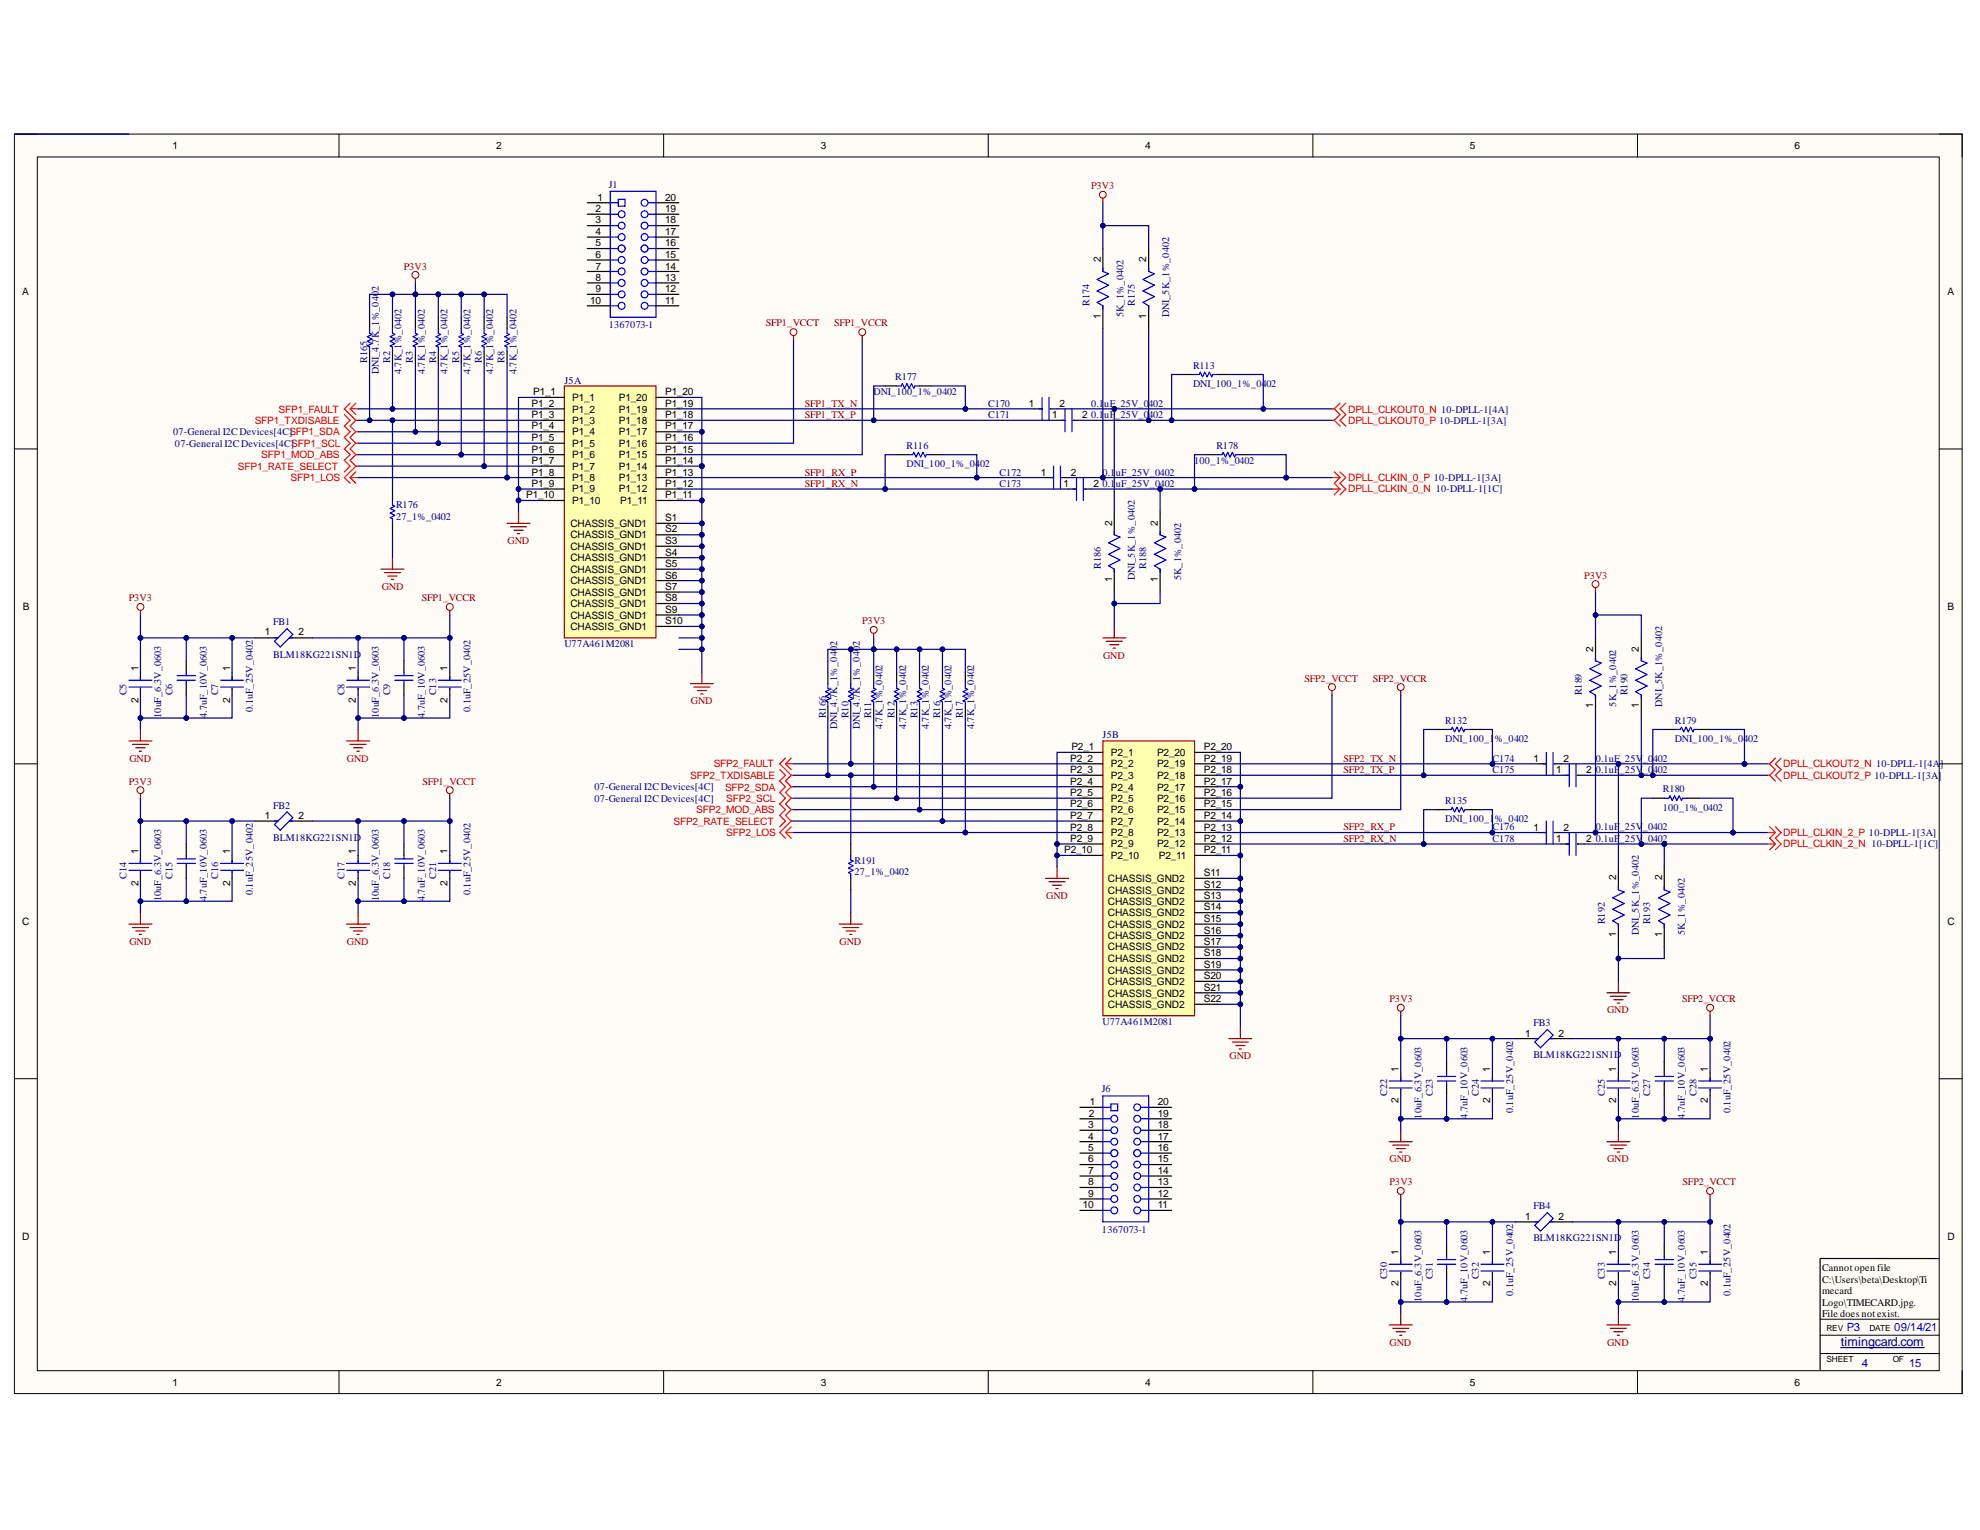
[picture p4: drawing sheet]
<svg xmlns="http://www.w3.org/2000/svg" width="279mm" height="216mm" viewBox="0 0 279 216" stroke-linecap="round" stroke-linejoin="round" font-family="sans-serif">
<defs><g id="words">
<text font-size="1.8" fill="#000080" x="259.8" y="190">timingcard.com</text>
<g font-size="1.6" fill="#00f">
<text x="260.6" y="187.9">P3</text>
<text x="267.3" y="187.9">09/14/21</text>
<text x="262.7" y="192.8">4</text>
<text x="269.4" y="192.8">15</text>
</g>
<g font-size="1.4">
<text x="24.4" y="21.1">1</text>
<text x="70" y="21.1">2</text>
<text x="115.8" y="21.1">3</text>
<text x="161.6" y="21.1">4</text>
<text x="207.4" y="21.1">5</text>
<text x="253.2" y="21.1">6</text>
<text x="84" y="29.9">2</text>
<text x="84.3" y="28.3">1</text>
<text x="93.9" y="29.9">19</text>
<text x="93.9" y="28.3">20</text>
<text x="84" y="31.5">3</text>
<text x="84" y="33.1">4</text>
<text x="84" y="34.7">5</text>
<text x="93.9" y="31.5">18</text>
<text x="93.9" y="34.7">16</text>
<text x="93.9" y="33.1">17</text>
<text x="3.1" y="41.7">A</text>
<text x="84" y="36.3">6</text>
<text x="84" y="38">7</text>
<text x="84" y="39.6">8</text>
<text x="84" y="41.2">9</text>
<text x="93.9" y="41.2">12</text>
<text x="93.9" y="36.3">15</text>
<text x="93.9" y="39.6">13</text>
<text x="93.9" y="38">14</text>
<text x="155.3" y="37" transform="rotate(-90 155.3 37)">2</text>
<text x="161.8" y="37" transform="rotate(-90 161.8 37)">2</text>
<text x="274.8" y="41.7">A</text>
<text x="83.3" y="42.9">10</text>
<text x="93.9" y="42.9">11</text>
<text x="155.3" y="45" transform="rotate(-90 155.3 45)">1</text>
<text x="161.8" y="45" transform="rotate(-90 161.8 45)">1</text>
<text x="75" y="57.4">P1_2</text>
<text x="75" y="59">P1_3</text>
<text x="75.3" y="55.8">P1_1</text>
<text x="80.8" y="56.5">P1_1</text>
<text x="80.8" y="58.2">P1_2</text>
<text x="80.8" y="59.8">P1_3</text>
<text x="87.3" y="56.5">P1_20</text>
<text x="87.3" y="58.2">P1_19</text>
<text x="87.3" y="59.8">P1_18</text>
<text x="93.9" y="55.8">P1_20</text>
<text x="93.9" y="57.4">P1_19</text>
<text x="93.9" y="59">P1_18</text>
<text x="145.2" y="57.4">1</text>
<text x="148.5" y="59">1</text>
<text x="149.5" y="57.4">2</text>
<text x="152.7" y="59">2</text>
<text x="75" y="60.6">P1_4</text>
<text x="75" y="62.2">P1_5</text>
<text x="75" y="63.9">P1_6</text>
<text x="75" y="65.5">P1_7</text>
<text x="80.8" y="61.4">P1_4</text>
<text x="80.8" y="63.1">P1_5</text>
<text x="80.8" y="64.7">P1_6</text>
<text x="87.3" y="61.4">P1_17</text>
<text x="87.3" y="63.1">P1_16</text>
<text x="87.3" y="64.7">P1_15</text>
<text x="93.9" y="60.6">P1_17</text>
<text x="93.9" y="62.2">P1_16</text>
<text x="93.9" y="63.9">P1_15</text>
<text x="93.9" y="65.5">P1_14</text>
<text x="74.2" y="70.3">P1_10</text>
<text x="75" y="67.1">P1_8</text>
<text x="75" y="68.7">P1_9</text>
<text x="80.8" y="66.3">P1_7</text>
<text x="80.8" y="67.9">P1_8</text>
<text x="80.8" y="69.5">P1_9</text>
<text x="80.8" y="71.2">P1_10</text>
<text x="87.3" y="66.3">P1_14</text>
<text x="87.3" y="67.9">P1_13</text>
<text x="87.3" y="69.5">P1_12</text>
<text x="87.5" y="71.2">P1_11</text>
<text x="93.9" y="67.1">P1_13</text>
<text x="93.9" y="68.7">P1_12</text>
<text x="93.9" y="70.3">P1_11</text>
<text x="146.9" y="67.1">1</text>
<text x="150.1" y="68.7">1</text>
<text x="151.1" y="67.1">2</text>
<text x="154.3" y="68.7">2</text>
<text x="80.5" y="74.4">CHASSIS_GND1</text>
<text x="80.5" y="76">CHASSIS_GND1</text>
<text x="80.5" y="77.6">CHASSIS_GND1</text>
<text x="93.9" y="73.5">S1</text>
<text x="93.9" y="75.1">S2</text>
<text x="93.9" y="76.8">S3</text>
<text x="156.9" y="74.2" transform="rotate(-90 156.9 74.2)">2</text>
<text x="163.4" y="74.2" transform="rotate(-90 163.4 74.2)">2</text>
<text x="80.5" y="79.2">CHASSIS_GND1</text>
<text x="80.5" y="80.8">CHASSIS_GND1</text>
<text x="80.5" y="82.4">CHASSIS_GND1</text>
<text x="93.9" y="78.4">S4</text>
<text x="93.9" y="80">S5</text>
<text x="93.9" y="81.6">S6</text>
<text x="93.9" y="83.2">S7</text>
<text x="156.9" y="82.1" transform="rotate(-90 156.9 82.1)">1</text>
<text x="163.4" y="82.1" transform="rotate(-90 163.4 82.1)">1</text>
<text x="3.2" y="86">B</text>
<text x="37.4" y="89.7">1</text>
<text x="42.1" y="89.7">2</text>
<text x="80.5" y="84.1">CHASSIS_GND1</text>
<text x="80.5" y="85.7">CHASSIS_GND1</text>
<text x="80.5" y="87.3">CHASSIS_GND1</text>
<text x="80.5" y="88.9">CHASSIS_GND1</text>
<text x="93.9" y="84.9">S8</text>
<text x="93.9" y="86.5">S9</text>
<text x="93.9" y="88.1">S10</text>
<text x="274.8" y="86">B</text>
<text x="19.5" y="94.7" transform="rotate(-90 19.5 94.7)">1</text>
<text x="32.5" y="94.7" transform="rotate(-90 32.5 94.7)">1</text>
<text x="50.2" y="94.7" transform="rotate(-90 50.2 94.7)">1</text>
<text x="63.2" y="94.7" transform="rotate(-90 63.2 94.7)">1</text>
<text x="224.8" y="92" transform="rotate(-90 224.8 92)">2</text>
<text x="231.3" y="92" transform="rotate(-90 231.3 92)">2</text>
<text x="19.5" y="99.1" transform="rotate(-90 19.5 99.1)">2</text>
<text x="32.5" y="99.1" transform="rotate(-90 32.5 99.1)">2</text>
<text x="50.2" y="99.1" transform="rotate(-90 50.2 99.1)">2</text>
<text x="63.2" y="99.1" transform="rotate(-90 63.2 99.1)">2</text>
<text x="224.8" y="99.9" transform="rotate(-90 224.8 99.9)">1</text>
<text x="231.3" y="99.9" transform="rotate(-90 231.3 99.9)">1</text>
<text x="151" y="107.5">P2_2</text>
<text x="151.2" y="105.9">P2_1</text>
<text x="156.8" y="106.7">P2_1</text>
<text x="163.3" y="106.7">P2_20</text>
<text x="169.9" y="105.9">P2_20</text>
<text x="169.9" y="107.5">P2_19</text>
<text x="216.4" y="107.5">1</text>
<text x="220.6" y="107.5">2</text>
<text x="151" y="109.1">P2_3</text>
<text x="151" y="110.7">P2_4</text>
<text x="151" y="112.3">P2_5</text>
<text x="151" y="113.9">P2_6</text>
<text x="156.8" y="108.3">P2_2</text>
<text x="156.8" y="109.9">P2_3</text>
<text x="156.8" y="111.6">P2_4</text>
<text x="156.8" y="113.2">P2_5</text>
<text x="163.3" y="108.3">P2_19</text>
<text x="163.3" y="109.9">P2_18</text>
<text x="163.3" y="111.6">P2_17</text>
<text x="163.3" y="113.2">P2_16</text>
<text x="169.9" y="109.1">P2_18</text>
<text x="169.9" y="110.7">P2_17</text>
<text x="169.9" y="112.3">P2_16</text>
<text x="169.9" y="113.9">P2_15</text>
<text x="219.6" y="109.1">1</text>
<text x="223.8" y="109.1">2</text>
<text x="37.4" y="115.5">1</text>
<text x="42.1" y="115.5">2</text>
<text x="151" y="115.5">P2_7</text>
<text x="151" y="117.2">P2_8</text>
<text x="151" y="118.8">P2_9</text>
<text x="156.8" y="114.8">P2_6</text>
<text x="156.8" y="116.4">P2_7</text>
<text x="156.8" y="118">P2_8</text>
<text x="156.8" y="119.6">P2_9</text>
<text x="163.3" y="114.8">P2_15</text>
<text x="163.3" y="116.4">P2_14</text>
<text x="163.3" y="118">P2_13</text>
<text x="163.3" y="119.6">P2_12</text>
<text x="169.9" y="115.5">P2_14</text>
<text x="169.9" y="117.2">P2_13</text>
<text x="169.9" y="118.8">P2_12</text>
<text x="216.4" y="117.2">1</text>
<text x="219.6" y="118.8">1</text>
<text x="220.6" y="117.2">2</text>
<text x="223.8" y="118.8">2</text>
<text x="19.5" y="125" transform="rotate(-90 19.5 125)">2</text>
<text x="19.5" y="120.5" transform="rotate(-90 19.5 120.5)">1</text>
<text x="32.5" y="125" transform="rotate(-90 32.5 125)">2</text>
<text x="32.5" y="120.5" transform="rotate(-90 32.5 120.5)">1</text>
<text x="50.2" y="125" transform="rotate(-90 50.2 125)">2</text>
<text x="50.2" y="120.5" transform="rotate(-90 50.2 120.5)">1</text>
<text x="63.2" y="125" transform="rotate(-90 63.2 125)">2</text>
<text x="63.2" y="120.5" transform="rotate(-90 63.2 120.5)">1</text>
<text x="150.2" y="120.4">P2_10</text>
<text x="156.3" y="124.5">CHASSIS_GND2</text>
<text x="156.8" y="121.2">P2_10</text>
<text x="163.5" y="121.2">P2_11</text>
<text x="169.9" y="120.4">P2_11</text>
<text x="169.9" y="123.6">S11</text>
<text x="169.9" y="125.2">S12</text>
<text x="228" y="124.2" transform="rotate(-90 228 124.2)">2</text>
<text x="234.6" y="124.2" transform="rotate(-90 234.6 124.2)">2</text>
<text x="3.1" y="130.5">C</text>
<text x="156.3" y="126.1">CHASSIS_GND2</text>
<text x="156.3" y="127.7">CHASSIS_GND2</text>
<text x="156.3" y="129.3">CHASSIS_GND2</text>
<text x="156.3" y="130.9">CHASSIS_GND2</text>
<text x="169.9" y="126.9">S13</text>
<text x="169.9" y="128.5">S14</text>
<text x="169.9" y="130.1">S15</text>
<text x="169.9" y="131.8">S16</text>
<text x="274.8" y="130.5">C</text>
<text x="156.3" y="132.5">CHASSIS_GND2</text>
<text x="156.3" y="134.1">CHASSIS_GND2</text>
<text x="156.3" y="135.7">CHASSIS_GND2</text>
<text x="156.3" y="137.4">CHASSIS_GND2</text>
<text x="169.9" y="133.4">S17</text>
<text x="169.9" y="135">S18</text>
<text x="169.9" y="136.6">S19</text>
<text x="228" y="132.3" transform="rotate(-90 228 132.3)">1</text>
<text x="234.6" y="132.3" transform="rotate(-90 234.6 132.3)">1</text>
<text x="156.3" y="139">CHASSIS_GND2</text>
<text x="156.3" y="140.6">CHASSIS_GND2</text>
<text x="156.3" y="142.2">CHASSIS_GND2</text>
<text x="169.9" y="138.2">S20</text>
<text x="169.9" y="139.8">S21</text>
<text x="169.9" y="141.4">S22</text>
<text x="215.2" y="146.3">1</text>
<text x="219.9" y="146.3">2</text>
<text x="153.8" y="155.9">1</text>
<text x="163.4" y="155.9">20</text>
<text x="197.4" y="155.7" transform="rotate(-90 197.4 155.7)">2</text>
<text x="197.4" y="151.3" transform="rotate(-90 197.4 151.3)">1</text>
<text x="210.3" y="155.7" transform="rotate(-90 210.3 155.7)">2</text>
<text x="210.3" y="151.3" transform="rotate(-90 210.3 151.3)">1</text>
<text x="228" y="155.7" transform="rotate(-90 228 155.7)">2</text>
<text x="228" y="151.3" transform="rotate(-90 228 151.3)">1</text>
<text x="241" y="155.7" transform="rotate(-90 241 155.7)">2</text>
<text x="241" y="151.3" transform="rotate(-90 241 151.3)">1</text>
<text x="153.6" y="159.2">3</text>
<text x="153.6" y="160.8">4</text>
<text x="153.6" y="157.6">2</text>
<text x="163.4" y="159.2">18</text>
<text x="163.4" y="160.8">17</text>
<text x="163.4" y="157.6">19</text>
<text x="153.6" y="164">6</text>
<text x="153.6" y="165.6">7</text>
<text x="153.6" y="167.2">8</text>
<text x="153.6" y="162.4">5</text>
<text x="163.4" y="162.4">16</text>
<text x="163.4" y="164">15</text>
<text x="163.4" y="167.2">13</text>
<text x="163.4" y="165.6">14</text>
<text x="152.8" y="170.5">10</text>
<text x="153.6" y="168.9">9</text>
<text x="163.4" y="170.5">11</text>
<text x="163.4" y="168.9">12</text>
<text x="215.2" y="172.1">1</text>
<text x="219.9" y="172.1">2</text>
<text x="3.1" y="174.9">D</text>
<text x="197.4" y="177.1" transform="rotate(-90 197.4 177.1)">1</text>
<text x="210.3" y="177.1" transform="rotate(-90 210.3 177.1)">1</text>
<text x="228" y="177.1" transform="rotate(-90 228 177.1)">1</text>
<text x="241" y="177.1" transform="rotate(-90 241 177.1)">1</text>
<text x="257.1" y="179.4">Cannot open file</text>
<text x="274.8" y="174.9">D</text>
<text x="197.4" y="181.5" transform="rotate(-90 197.4 181.5)">2</text>
<text x="210.3" y="181.5" transform="rotate(-90 210.3 181.5)">2</text>
<text x="228" y="181.5" transform="rotate(-90 228 181.5)">2</text>
<text x="241" y="181.5" transform="rotate(-90 241 181.5)">2</text>
<text x="257.1" y="181">C:\Users\beta\Desktop\Ti</text>
<text x="257.1" y="182.6">mecard</text>
<text x="257.1" y="184.2">Logo\TIMECARD.jpg.</text>
<text x="257.1" y="185.8">File does not exist.</text>
<text x="24.4" y="195.6">1</text>
<text x="70" y="195.6">2</text>
<text x="115.8" y="195.6">3</text>
<text x="161.6" y="195.6">4</text>
<text x="207.4" y="195.6">5</text>
<text x="253.2" y="195.6">6</text>
</g>
<g font-size="1.4" fill="#000080">
<text x="85.9" y="26.5">J1</text>
<text x="85.9" y="46.2">1367073-1</text>
<text x="153.7" y="43.2" transform="rotate(-90 153.7 43.2)">R174</text>
<text x="158.5" y="44.8" transform="rotate(-90 158.5 44.8)">5K_1%_0402</text>
<text x="160.1" y="43.2" transform="rotate(-90 160.1 43.2)">R175</text>
<text x="165" y="44.8" transform="rotate(-90 165 44.8)">DNI_5K_1%_0402</text>
<text x="51.8" y="51.2" transform="rotate(-90 51.8 51.2)">R165</text>
<text x="53.4" y="52.8" transform="rotate(-90 53.4 52.8)">DNI_4.7K_1%_0402</text>
<text x="55" y="51.2" transform="rotate(-90 55 51.2)">R2</text>
<text x="56.7" y="52.8" transform="rotate(-90 56.7 52.8)">4.7K_1%_0402</text>
<text x="58.3" y="51.2" transform="rotate(-90 58.3 51.2)">R3</text>
<text x="60" y="52.8" transform="rotate(-90 60 52.8)">4.7K_1%_0402</text>
<text x="61.6" y="51.2" transform="rotate(-90 61.6 51.2)">R4</text>
<text x="63.2" y="52.8" transform="rotate(-90 63.2 52.8)">4.7K_1%_0402</text>
<text x="64.8" y="51.2" transform="rotate(-90 64.8 51.2)">R5</text>
<text x="66.4" y="52.8" transform="rotate(-90 66.4 52.8)">4.7K_1%_0402</text>
<text x="68" y="51.2" transform="rotate(-90 68 51.2)">R6</text>
<text x="69.6" y="52.8" transform="rotate(-90 69.6 52.8)">4.7K_1%_0402</text>
<text x="71.2" y="51.2" transform="rotate(-90 71.2 51.2)">R8</text>
<text x="72.9" y="52.8" transform="rotate(-90 72.9 52.8)">4.7K_1%_0402</text>
<text x="126.3" y="53.7">R177</text>
<text x="168.4" y="52.1">R113</text>
<text x="79.7" y="54.2">J5A</text>
<text x="123.3" y="55.8">DNI_100_1%_0402</text>
<text x="139.4" y="57.4">C170</text>
<text x="139.4" y="59">C171</text>
<text x="154" y="57.4">0.1</text>
<text x="154" y="59">0.1</text>
<text x="155.8" y="57.4">uF_25V_0402</text>
<text x="155.8" y="59">uF</text>
<text x="157.3" y="59">_25V_0402</text>
<text x="168.4" y="54.6">DNI_100_1%_0402</text>
<text x="24.4" y="61.4">07-General I2CDevices[4C]SFP1_SDA</text>
<text x="24.7" y="63.1">07-General I2CDevices[4C]SFP1_SCL</text>
<text x="127.9" y="63.4">R116</text>
<text x="127.9" y="65.9">DNI_100_1%_0402</text>
<text x="168.5" y="65.5">100_1%_0402</text>
<text x="171.6" y="63.4">R178</text>
<text x="55.9" y="71.8">R176</text>
<text x="141" y="67.1">C172</text>
<text x="141" y="68.7">C173</text>
<text x="155.6" y="67.1">0.1</text>
<text x="155.6" y="68.7">0.1</text>
<text x="157.4" y="67.1">uF_25V_0402</text>
<text x="157.4" y="68.7">uF_25V_0402</text>
<text x="55.9" y="73.4">27_1%_0402</text>
<text x="155.3" y="80.3" transform="rotate(-90 155.3 80.3)">R186</text>
<text x="160.1" y="81.9" transform="rotate(-90 160.1 81.9)">DNI_5K_1%_0402</text>
<text x="161.8" y="80.3" transform="rotate(-90 161.8 80.3)">R188</text>
<text x="166.7" y="81.9" transform="rotate(-90 166.7 81.9)">5K_1%_0402</text>
<text x="38.6" y="88.2">FB1</text>
<text x="38.6" y="92.8">BLM18KG221SN1D</text>
<text x="79.7" y="91.3">U77A461M2081</text>
<text x="17.8" y="98.1" transform="rotate(-90 17.8 98.1)">C5</text>
<text x="22.7" y="101.3" transform="rotate(-90 22.7 101.3)">10uF_6.3V_0603</text>
<text x="24.4" y="98.1" transform="rotate(-90 24.4 98.1)">C6</text>
<text x="29.2" y="101.3" transform="rotate(-90 29.2 101.3)">4.7uF_10V_0603</text>
<text x="30.8" y="98.1" transform="rotate(-90 30.8 98.1)">C7</text>
<text x="35.7" y="100.5" transform="rotate(-90 35.7 100.5)">0.1uF_25V_0402</text>
<text x="48.6" y="98.1" transform="rotate(-90 48.6 98.1)">C8</text>
<text x="53.4" y="101.3" transform="rotate(-90 53.4 101.3)">10uF_6.3V_0603</text>
<text x="55" y="98.1" transform="rotate(-90 55 98.1)">C9</text>
<text x="60" y="101.3" transform="rotate(-90 60 101.3)">4.7uF_10V_0603</text>
<text x="61.6" y="98.1" transform="rotate(-90 61.6 98.1)">C13</text>
<text x="66.4" y="100.5" transform="rotate(-90 66.4 100.5)">0.1uF_25V_0402</text>
<text x="116.5" y="101.3" transform="rotate(-90 116.5 101.3)">R166</text>
<text x="119.7" y="101.3" transform="rotate(-90 119.7 101.3)">R10</text>
<text x="122.9" y="101.3" transform="rotate(-90 122.9 101.3)">R11</text>
<text x="126.2" y="101.3" transform="rotate(-90 126.2 101.3)">R12</text>
<text x="129.5" y="101.3" transform="rotate(-90 129.5 101.3)">R13</text>
<text x="132.7" y="101.3" transform="rotate(-90 132.7 101.3)">R16</text>
<text x="135.9" y="101.3" transform="rotate(-90 135.9 101.3)">R17</text>
<text x="223.2" y="98.1" transform="rotate(-90 223.2 98.1)">R189</text>
<text x="228" y="99.7" transform="rotate(-90 228 99.7)">5K_1%_0402</text>
<text x="229.7" y="98.1" transform="rotate(-90 229.7 98.1)">R190</text>
<text x="234.6" y="99.7" transform="rotate(-90 234.6 99.7)">DNI_5K_1%_0402</text>
<text x="118.1" y="102.9" transform="rotate(-90 118.1 102.9)">DNI_4.7K_1%_0402</text>
<text x="121.3" y="102.9" transform="rotate(-90 121.3 102.9)">DNI_4.7K_1%_0402</text>
<text x="124.6" y="102.9" transform="rotate(-90 124.6 102.9)">4.7K_1%_0402</text>
<text x="127.8" y="102.9" transform="rotate(-90 127.8 102.9)">4.7K_1%_0402</text>
<text x="131.1" y="102.9" transform="rotate(-90 131.1 102.9)">4.7K_1%_0402</text>
<text x="134.3" y="102.9" transform="rotate(-90 134.3 102.9)">4.7K_1%_0402</text>
<text x="137.5" y="102.9" transform="rotate(-90 137.5 102.9)">4.7K_1%_0402</text>
<text x="155.6" y="104.2">J5B</text>
<text x="203.9" y="102.2">R132</text>
<text x="203.9" y="104.7">DNI_100_1</text>
<text x="210.6" y="107.5">C174</text>
<text x="210.9" y="104.7">%_0402</text>
<text x="225.2" y="107.5">0.1uF_25V</text>
<text x="231.8" y="107.5">_0</text>
<text x="233.3" y="107.5">402</text>
<text x="236.3" y="102.2">R179</text>
<text x="236.3" y="104.7">DNI_100_1%_0402</text>
<text x="83.9" y="111.5">07-General I2CDevices[4C]</text>
<text x="83.9" y="113.2">07-General I2CDevices[4C]</text>
<text x="203.9" y="113.4">R135</text>
<text x="210.6" y="109.1">C175</text>
<text x="225.2" y="109.1">0.1uF</text>
<text x="228.5" y="109.1">_25V</text>
<text x="231.8" y="109.1">_0</text>
<text x="233.3" y="109.1">402</text>
<text x="234.6" y="111.8">R180</text>
<text x="273.8" y="108.3">]</text>
<text x="38.6" y="114.1">FB2</text>
<text x="38.6" y="118.7">BLM18KG221SN1D</text>
<text x="203.9" y="116">DNI_100_1</text>
<text x="210.6" y="117.1">C176</text>
<text x="210.6" y="118.8">C178</text>
<text x="210.9" y="116">%_0402</text>
<text x="225.2" y="117.1">0.1uF</text>
<text x="225.2" y="118.8">0.1uF</text>
<text x="228.5" y="117.1">_25V</text>
<text x="228.5" y="118.8">_25V</text>
<text x="231.8" y="117.1">_0402</text>
<text x="231.8" y="118.8">_0402</text>
<text x="234.6" y="114.4">100_1%_0402</text>
<text x="17.8" y="124" transform="rotate(-90 17.8 124)">C14</text>
<text x="24.4" y="124" transform="rotate(-90 24.4 124)">C15</text>
<text x="30.8" y="124" transform="rotate(-90 30.8 124)">C16</text>
<text x="48.6" y="124" transform="rotate(-90 48.6 124)">C17</text>
<text x="55" y="124" transform="rotate(-90 55 124)">C18</text>
<text x="61.6" y="124" transform="rotate(-90 61.6 124)">C21</text>
<text x="120.6" y="121.9">R191</text>
<text x="120.6" y="123.5">27_1%_0402</text>
<text x="22.7" y="127.2" transform="rotate(-90 22.7 127.2)">10uF_6.3V_0603</text>
<text x="29.2" y="127.2" transform="rotate(-90 29.2 127.2)">4.7uF_10V_0603</text>
<text x="35.7" y="126.3" transform="rotate(-90 35.7 126.3)">0.1uF_25V_0402</text>
<text x="53.4" y="127.2" transform="rotate(-90 53.4 127.2)">10uF_6.3V_0603</text>
<text x="60" y="127.2" transform="rotate(-90 60 127.2)">4.7uF_10V_0603</text>
<text x="66.4" y="126.3" transform="rotate(-90 66.4 126.3)">0.1uF_25V_0402</text>
<text x="226.4" y="130.4" transform="rotate(-90 226.4 130.4)">R192</text>
<text x="232.9" y="130.4" transform="rotate(-90 232.9 130.4)">R193</text>
<text x="231.3" y="132" transform="rotate(-90 231.3 132)">DNI_5K_1%_0402</text>
<text x="237.8" y="132" transform="rotate(-90 237.8 132)">5K_1%_0402</text>
<text x="155.6" y="144.6">U77A461M2081</text>
<text x="216.4" y="144.8">FB3</text>
<text x="216.4" y="149.3">BLM18KG221SN1D</text>
<text x="155.5" y="154.1">J6</text>
<text x="195.7" y="154.7" transform="rotate(-90 195.7 154.7)">C22</text>
<text x="202.2" y="154.7" transform="rotate(-90 202.2 154.7)">C23</text>
<text x="208.7" y="154.7" transform="rotate(-90 208.7 154.7)">C24</text>
<text x="226.4" y="154.7" transform="rotate(-90 226.4 154.7)">C25</text>
<text x="232.9" y="154.7" transform="rotate(-90 232.9 154.7)">C27</text>
<text x="239.4" y="154.7" transform="rotate(-90 239.4 154.7)">C28</text>
<text x="200.6" y="157.9" transform="rotate(-90 200.6 157.9)">10uF_6.3V_0603</text>
<text x="207.1" y="157.9" transform="rotate(-90 207.1 157.9)">4.7uF_10V_0603</text>
<text x="213.5" y="157.1" transform="rotate(-90 213.5 157.1)">0.1uF_25V_0402</text>
<text x="231.3" y="157.9" transform="rotate(-90 231.3 157.9)">10uF_6.3V_0603</text>
<text x="237.8" y="157.9" transform="rotate(-90 237.8 157.9)">4.7uF_10V_0603</text>
<text x="244.2" y="157.1" transform="rotate(-90 244.2 157.1)">0.1uF_25V_0402</text>
<text x="155.5" y="173.9">1367073-1</text>
<text x="216.4" y="170.6">FB4</text>
<text x="216.4" y="175.2">BLM18KG221SN1D</text>
<text x="195.7" y="180.5" transform="rotate(-90 195.7 180.5)">C30</text>
<text x="200.6" y="183.7" transform="rotate(-90 200.6 183.7)">10uF_6.3V_0603</text>
<text x="202.2" y="180.5" transform="rotate(-90 202.2 180.5)">C31</text>
<text x="207.1" y="183.7" transform="rotate(-90 207.1 183.7)">4.7uF_10V_0603</text>
<text x="208.7" y="180.5" transform="rotate(-90 208.7 180.5)">C32</text>
<text x="213.5" y="182.9" transform="rotate(-90 213.5 182.9)">0.1uF_25V_0402</text>
<text x="226.4" y="180.5" transform="rotate(-90 226.4 180.5)">C33</text>
<text x="231.3" y="183.7" transform="rotate(-90 231.3 183.7)">10uF_6.3V_0603</text>
<text x="232.9" y="180.5" transform="rotate(-90 232.9 180.5)">C34</text>
<text x="237.8" y="183.7" transform="rotate(-90 237.8 183.7)">4.7uF_10V_0603</text>
<text x="239.4" y="180.5" transform="rotate(-90 239.4 180.5)">C35</text>
<text x="244.2" y="182.9" transform="rotate(-90 244.2 182.9)">0.1uF_25V_0402</text>
</g>
<g font-size="1.4" fill="#800000">
<text x="154" y="26.7">P3V3</text>
<text x="57" y="38">P3V3</text>
<text x="108.1" y="46.1">SFP1_VCCT</text>
<text x="117.7" y="46.1">SFP1_VCCR</text>
<text x="113.6" y="57.4">SFP1_TX_N</text>
<text x="113.6" y="59">SFP1_TX_P</text>
<text x="113.6" y="67.1">SFP1_RX_P</text>
<text x="113.6" y="68.7">SFP1_RX_N</text>
<text x="71.6" y="76.7">GND</text>
<text x="53.9" y="83.2">GND</text>
<text x="223.6" y="81.6">P3V3</text>
<text x="18.2" y="84.9">P3V3</text>
<text x="59.5" y="84.9">SFP1_VCCR</text>
<text x="121.7" y="88.1">P3V3</text>
<text x="155.7" y="93">GND</text>
<text x="97.5" y="99.4">GND</text>
<text x="184.1" y="96.2">SFP2_VCCT</text>
<text x="193.7" y="96.2">SFP2_VCCR</text>
<text x="18.3" y="107.5">GND</text>
<text x="49" y="107.5">GND</text>
<text x="189.6" y="107.5">SFP2_TX_N</text>
<text x="18.2" y="110.7">P3V3</text>
<text x="59.6" y="110.7">SFP1_VCCT</text>
<text x="189.6" y="109.1">SFP2_TX_P</text>
<text x="189.6" y="117.1">SFP2_RX_P</text>
<text x="189.6" y="118.8">SFP2_RX_N</text>
<text x="147.6" y="126.9">GND</text>
<text x="18.3" y="133.4">GND</text>
<text x="49" y="133.4">GND</text>
<text x="118.5" y="133.4">GND</text>
<text x="196.1" y="141.4">P3V3</text>
<text x="226.8" y="143">GND</text>
<text x="237.3" y="141.4">SFP2_VCCR</text>
<text x="173.5" y="149.5">GND</text>
<text x="196.1" y="164">GND</text>
<text x="196.1" y="167.2">P3V3</text>
<text x="226.8" y="164">GND</text>
<text x="237.4" y="167.2">SFP2_VCCT</text>
<text x="196.1" y="189.9">GND</text>
<text x="226.8" y="189.9">GND</text>
</g>
<g font-size="1.4" fill="#f00">
<text x="35.9" y="59.8">SFP1_TXDISABLE</text>
<text x="39.3" y="58.2">SFP1_FAULT</text>
<text x="190.3" y="59.8">DPLL_CLKOUT0_P 10-DPLL-1[3A]</text>
<text x="190.3" y="58.2">DPLL_CLKOUT0_N 10-DPLL-1[4A]</text>
<text x="36.9" y="64.7">SFP1_MOD_ABS</text>
<text x="33.6" y="66.3">SFP1_RATE_SELECT</text>
<text x="41" y="67.9">SFP1_LOS</text>
<text x="190.3" y="69.5">DPLL_CLKIN_0_N 10-DPLL-1[1C]</text>
<text x="190.3" y="67.9">DPLL_CLKIN_0_P 10-DPLL-1[3A]</text>
<text x="97.4" y="109.9">SFP2_TXDISABLE</text>
<text x="100.7" y="108.3">SFP2_FAULT</text>
<text x="102.3" y="111.6">SFP2_SDA</text>
<text x="102.5" y="113.2">SFP2_SCL</text>
<text x="251.6" y="108.3">DPLL_CLKOUT2_N 10-DPLL-1[4A</text>
<text x="251.6" y="109.9">DPLL_CLKOUT2_P 10-DPLL-1[3A]</text>
<text x="95" y="116.4">SFP2_RATE_SELECT</text>
<text x="98.3" y="114.8">SFP2_MOD_ABS</text>
<text x="102.5" y="118">SFP2_LOS</text>
<text x="251.6" y="119.6">DPLL_CLKIN_2_N 10-DPLL-1[1C]</text>
<text x="251.6" y="118">DPLL_CLKIN_2_P 10-DPLL-1[3A]</text>
</g>
<g font-size="1.2">
<text x="257.7" y="187.9">REV</text>
<text x="263.8" y="187.9">DATE</text>
<text x="257.7" y="192.2">SHEET</text>
<text x="267.1" y="192.2">OF</text>
</g>
</g></defs>
<path d="M2 18.9h274.9v177.8h-274.9z" fill-rule="evenodd" fill="#fffcf8"/>
<path d="M2 18.9h274.9v177.8h-274.9z" fill="none" stroke="#000" stroke-width=".14"/>
<path d="M5.3 22.1h268.3v171.3h-268.3z" fill-rule="evenodd" fill="#fffcf8"/>
<g fill="none" stroke="#000" stroke-width=".14">
<path d="M2 18.9h3.3M47.8 18.9v3.2M93.6 18.9v3.2M139.5 18.9v3.2M185.3 18.9v3.2M231.1 18.9v3.2M273.6 18.9h3.3v3.2M5.3 22.1h268.3v171.3h-268.3zM2 63.4h3.3M273.6 63.4h3.3M2 107.8h3.3M273.6 107.8h3.3"/>
<path d="M2 152.2h3.3M273.6 152.2h3.3M47.8 193.4v3.3M93.6 193.4v3.3M139.5 193.4v3.3M185.3 193.4v3.3M231.1 193.4v3.3M256.8 191h16.8M256.8 188.4h16.8M256.8 186.2h16.8M276.9 193.4v3.3"/>
</g>
<path d="M259.7 190.2h11.8" fill="none" stroke="#000080" stroke-width=".17"/>
<g fill="none" stroke="#000" stroke-width=".17">
<path d="M55.4 44.8v1.6M55.4 49.6v1.6M58.6 44.8v1.6M58.6 49.6v1.6M61.9 44.8v1.6M61.9 49.6v1.6M65.1 44.8v1.6M65.1 49.6v1.6M68.3 44.8v1.6M68.3 49.6v1.6M71.6 44.8v1.6M71.6 49.6v1.6"/>
<path d="M19.8 94.9v1.1M19.8 97.1v1M26.3 93.2v1.7M26.3 96.5v1.6M32.7 94.9v1.1M32.7 97.1v1M36 90h3.2M40.8 90h3.3M50.5 94.9v1.1M50.5 97.1v1M57 93.2v1.7M57 96.5v1.6"/>
<path d="M63.5 94.9v1.1M63.5 97.1v1M26.3 119.1v1.6M36 115.9h3.2M40.8 115.9h3.3M57 119.1v1.6M19.8 120.7v1.1M19.8 123v.9M26.3 122.3v1.6M32.7 120.7v1.1M32.7 123v.9M50.5 120.7v1.1"/>
<path d="M50.5 123v.9M57 122.3v1.6M63.5 120.7v1.1M63.5 123v.9M197.7 151.4v1.1M197.7 153.7v.9M204.1 149.8v1.6M204.1 153v1.6M210.6 151.4v1.1M210.6 153.7v.9M213.8 146.6h3.3M218.7 146.6h3.2"/>
<path d="M228.4 151.4v1.1M228.4 153.7v.9M234.8 149.8v1.6M234.8 153v1.6M241.3 151.4v1.1M241.3 153.7v.9M197.7 177.3v1.1M197.7 179.5v1M204.1 175.7v1.6M204.1 178.9v1.6M210.6 177.3v1.1M210.6 179.5v1"/>
<path d="M213.8 172.4h3.3M218.7 172.4h3.2M228.4 177.3v1.1M228.4 179.5v1M234.8 175.7v1.6M234.8 178.9v1.6M241.3 177.3v1.1M241.3 179.5v1M256.8 177.6h16.8M256.8 177.7v15.6"/>
</g>
<g fill="none" stroke="#00f" stroke-width=".17">
<path d="M55.4 46.4v.6l.3 .2-.6 .3 .6 .3-.6 .4 .6 .3-.6 .3 .3 .2v.6M58.6 46.4v.6l.3 .2-.6 .3 .6 .3-.6 .4 .6 .3-.6 .3 .3 .2v.6M61.9 46.4v.6l.3 .2-.7 .3 .7 .3-.7 .4 .7 .3-.7 .3 .4 .2v.6M65.1 46.4v.6l.3 .2-.6 .3 .6 .3-.6 .4 .6 .3-.6 .3 .3 .2v.6M68.3 46.4v.6l.3 .2-.6 .3 .6 .3-.6 .4 .6 .3-.6 .3 .3 .2v.6M71.6 46.4v.6l.3 .2-.7 .3 .7 .3-.7 .4 .7 .3-.7 .3 .4 .2v.6M18.2 96h3.2M18.2 97h3.2M19.8 95.5v.5M19.8 97.1v.2M25 95.3h2.6M25 96h2.6"/>
<path d="M26.3 94.9v.4M26.3 96v.5M31.1 96h3.3M31.1 97h3.3M32.7 95.5v.5M32.7 97.1v.2M38.7 90.5l1.8-1.8 .8 .8-1.8 1.8zM38.7 90h.5M40.8 90h.5M48.9 96h3.3M48.9 97h3.3M50.5 95.5v.5"/>
<path d="M50.5 97.1v.2M55.7 95.3h2.6M55.7 96h2.6M57 94.9v.4M57 96v.5M61.9 96h3.2M61.9 97h3.2M63.5 95.5v.5M63.5 97.1v.2M38.7 116.3l1.8-1.7 .8 .8-1.8 1.8zM38.7 115.9h.5M40.8 115.9h.5"/>
<path d="M18.2 121.8h3.2M18.2 122.8h3.2M19.8 121.4v.4M19.8 123v.1M25 121.2h2.6M25 121.8h2.6M26.3 120.7v.5M26.3 121.8v.5M31.1 121.8h3.3M31.1 122.8h3.3M32.7 121.4v.4M32.7 123v.1"/>
<path d="M48.9 121.8h3.3M48.9 122.8h3.3M50.5 121.4v.4M50.5 123v.1M55.7 121.2h2.6M55.7 121.8h2.6M57 120.7v.5M57 121.8v.5M61.9 121.8h3.2M61.9 122.8h3.2M63.5 121.4v.4M63.5 123v.1"/>
<path d="M196 152.5h3.3M196 153.5h3.3M197.7 152.1v.4M197.7 153.7v.1M202.8 151.9h2.6M202.8 152.5h2.6M204.1 151.4v.5M204.1 152.5v.5M209 152.5h3.2M209 153.5h3.2M210.6 152.1v.4M210.6 153.7v.1"/>
<path d="M216.6 147l1.8-1.7 .8 .8-1.8 1.8zM216.6 146.6h.5M218.7 146.6h.5M226.8 152.5h3.2M226.8 153.5h3.2M228.4 152.1v.4M228.4 153.7v.1M233.6 151.9h2.5M233.6 152.5h2.5M234.8 151.4v.5M234.8 152.5v.5M239.7 152.5h3.2"/>
<path d="M239.7 153.5h3.2M241.3 152.1v.4M241.3 153.7v.1M196 178.4h3.3M196 179.4h3.3M197.7 177.9v.5M197.7 179.5v.2M202.8 177.7h2.6M202.8 178.4h2.6M204.1 177.3v.4M204.1 178.4v.5M209 178.4h3.2"/>
<path d="M209 179.4h3.2M210.6 177.9v.5M210.6 179.5v.2M216.6 172.4h.5M218.4 171.1l.8 .8-1.8 1.8-.8-.8zM218.7 172.4h.5M226.8 178.4h3.2M226.8 179.4h3.2M228.4 177.9v.5M228.4 179.5v.2M233.6 177.7h2.5M233.6 178.4h2.5"/>
<path d="M234.8 177.3v.4M234.8 178.4v.5M239.7 178.4h3.2M239.7 179.4h3.2M241.3 177.9v.5M241.3 179.5v.2"/>
</g>
<g fill="none" stroke="#800000" stroke-width=".14">
<circle cx="58.6" cy="38.8" r=".49"/>
<circle cx="112" cy="46.9" r=".48"/>
<circle cx="121.7" cy="46.9" r=".48"/>
<circle cx="19.8" cy="85.6" r=".48"/>
<circle cx="63.5" cy="85.6" r=".48"/>
<circle cx="188" cy="97" r=".49"/>
<circle cx="197.7" cy="97" r=".49"/>
<circle cx="19.8" cy="111.5" r=".48"/>
<circle cx="63.5" cy="111.5" r=".48"/>
<circle cx="197.7" cy="142.2" r=".49"/>
<circle cx="241.3" cy="142.2" r=".49"/>
<circle cx="197.7" cy="168.1" r=".49"/>
<circle cx="241.3" cy="168.1" r=".49"/>
</g>
<g fill="none" stroke="#800000" stroke-width=".17">
<path d="M58.6 39.3v.6M112 47.4v.6M121.7 47.4v.6M55.4 78.7v1.6M71.6 73.9h3.2M72 74.3h2.3M72.5 74.8h1.3M73 75.3h.3M73.2 72.2v1.7M19.8 86.1v.7M53.8 80.3h3.2M54.3 80.8h2.2"/>
<path d="M54.7 81.3h1.3M55.2 81.8h.3M63.5 86.1v.7M97.4 96.5h3.3M97.9 97h2.3M98.4 97.4h1.3M98.9 97.9h.3M99 94.9v1.6M188 97.4v.7M197.7 97.4v.7M18.2 104.6h3.2M18.7 105h2.2"/>
<path d="M19.2 105.5h1.3M19.7 106h.3M19.8 102.9v1.7M19.8 112v.6M48.9 104.6h3.3M49.4 105h2.3M49.9 105.5h1.3M50.4 106h.3M50.5 102.9v1.7M63.5 112v.6M18.2 130.4h3.2M18.7 130.9h2.2"/>
<path d="M19.2 131.4h1.3M19.7 131.9h.3M19.8 128.8v1.6M48.9 130.4h3.3M49.4 130.9h2.3M49.9 131.4h1.3M50.4 131.9h.3M50.5 128.8v1.6M147.5 123.9h3.3M148 124.4h2.3M148.5 124.9h1.3M149 125.4h.3"/>
<path d="M149.2 122.3v1.6M173.4 146.6h3.2M173.9 147h2.3M174.4 147.5h1.3M174.9 148h.3M175 144.9v1.7M197.7 142.7v.6M197.7 159.5v1.6M228.4 159.5v1.6M241.3 142.7v.6M196 161.1h3.3M196.5 161.6h2.3"/>
<path d="M197 162.1h1.3M197.5 162.6h.3M197.7 168.5v.7M226.8 161.1h3.2M227.2 161.6h2.3M227.7 162.1h1.3M228.2 162.6h.3M241.3 168.5v.7M196 187h3.3M196.5 187.4h2.3M197 187.9h1.3M197.5 188.4h.3"/>
<path d="M197.7 185.3v1.7M226.8 187h3.2M227.2 187.4h2.3M227.7 187.9h1.3M228.2 188.4h.3M228.4 185.3v1.7"/>
</g>
<g fill="none" stroke="#f00" stroke-width=".17">
<path d="M48.6 58.5l.8 .8-.8 .8 .8 .8-.8 .8 .8 .8-.8 .9 .8 .8-.8 .8 .8 .8-.8 .8M49.4 57.7l.8 .8M49.4 56.9l-.8 .8 1.6 1.6M49.4 57.7h1.1M50.2 56.9l-.8 .8M50.2 59.3l-.8 .8 .8 .8M50.2 59.3h.3M49.4 67.4l.8 .8M49.4 67.4h1.1M50.2 60.9l-.8 .8 .8 .8M50.2 60.9h.3M50.2 62.5l-.8 .9 .8 .8"/>
<path d="M50.2 62.5h.3M50.2 64.2l-.8 .8 .8 .8M50.2 64.2h.3M50.2 65.8l-1.6 1.6 .8 .8M50.2 65.8h.3M50.2 66.6l-.8 .8M110 110.2l.8 .8-.8 .8 .8 .8-.8 .8 .8 .8-.8 .9 .8 .8-.8 .8M110.8 107.8l.8 .8M110.8 107l-.8 .8 .8 .8M110.8 107.8h1.2M110.8 110.2l.8 .8M110.8 117.5l.8 .8"/>
<path d="M110.8 117.5h1.2M111.6 107l-.8 .8M111.6 111l-.8 .8 .8 .8M111.6 111h.4M111.6 112.6l-.8 .8 .8 .8M111.6 112.6h.4M111.6 114.2l-.8 .9 .8 .8M111.6 114.2h.4M111.6 115.9l-1.6 1.6 .8 .8M111.6 115.9h.4M111.6 116.7l-.8 .8"/>
</g>
<circle cx="246.2" cy="107.8" r=".33" fill="#000080"/>
<circle cx="246.2" cy="107.8" r=".33" fill="none" stroke="#000080" stroke-width=".14"/>
<g fill="none" stroke="#000" stroke-width=".17">
<path d="M52.2 44.8v1.6M52.2 49.6v1.6M145.9 57.7h1.2M148.2 57.7h1M149.2 59.3h1.1M151.4 59.3h1M166.9 52.8h1.7M171.8 52.8h1.6M126.5 64.2h1.6M131.4 64.2h1.6M147.5 67.4h1.2M149.8 67.4h1"/>
<path d="M150.8 69h1.1M153 69h1M116.8 94.9v1.6M116.8 99.7v1.6M120.1 94.9v1.6M120.1 99.7v1.6M123.3 94.9v1.6M123.3 99.7v1.6M126.5 94.9v1.6M126.5 99.7v1.6M129.8 94.9v1.6M129.8 99.7v1.6"/>
<path d="M133 94.9v1.6M133 99.7v1.6M136.2 94.9v1.6M136.2 99.7v1.6M202.5 102.9h1.6M202.5 114.2h1.6M207.4 102.9h1.6M207.4 114.2h1.6M217.1 117.5h1.1M217.1 107.8h1.1M219.3 117.5h1M219.3 107.8h1"/>
<path d="M220.3 119.1h1.1M220.3 109.4h1.1M222.6 119.1h.9M222.6 109.4h.9"/>
</g>
<g fill="none" stroke="#00f" stroke-width=".17">
<path d="M52.2 46.4v.6l.3 .2-.7 .3 .7 .3-.7 .4 .7 .3-.7 .3 .4 .2v.6M146.6 57.7h.5M147.1 56.1v3.2M148 56.1v3.2M148.2 57.7h.1M149.8 59.3h.5M150.3 57.7v3.2M151.3 57.7v3.2M151.4 59.3h.2M168.6 52.8h.6l.2-.3 .3 .7 .3-.7 .3 .7 .4-.7 .3 .7 .1-.4h.7M128.1 64.2h.7l.1-.4 .4 .7 .3-.7 .3 .7 .3-.7 .4 .7 .1-.3h.7M148.2 67.4h.5"/>
<path d="M148.7 65.8v3.2M149.6 65.8v3.2M149.8 67.4h.2M151.4 69h.5M151.9 67.4v3.2M152.9 67.4v3.2M153 69h.2M116.8 96.5v.6l.3 .2-.6 .3 .6 .3-.6 .4 .6 .3-.6 .3 .3 .2v.6M120.1 96.5v.6l.3 .2-.7 .3 .7 .3-.7 .4 .7 .3-.7 .3 .4 .2v.6M123.3 96.5v.6l.3 .2-.6 .3 .6 .3-.6 .4 .6 .3-.6 .3 .3 .2v.6M126.5 96.5v.6l.3 .2-.6 .3 .6 .3-.6 .4 .6 .3-.6 .3 .3 .2v.6M129.8 96.5v.6l.3 .2-.7 .3 .7 .3-.7 .4 .7 .3-.7 .3 .4 .2v.6"/>
<path d="M133 96.5v.6l.3 .2-.6 .3 .6 .3-.6 .4 .6 .3-.6 .3 .3 .2v.6M136.2 96.5v.6l.3 .2-.6 .3 .6 .3-.6 .4 .6 .3-.6 .3 .3 .2v.6M204.1 102.9h.7l.1-.3 .4 .7 .3-.7 .3 .7 .3-.7 .3 .7 .2-.4h.7M204.1 114.2h.7l.1-.3 .4 .7 .3-.7 .3 .7 .3-.7 .3 .7 .2-.4h.7M217.7 117.5h.5M217.7 107.8h.5M218.2 106.2v3.2M218.2 115.9v3.2M219.2 106.2v3.2M219.2 115.9v3.2M219.3 117.5h.2M219.3 107.8h.2"/>
<path d="M220.9 119.1h.5M220.9 109.4h.5M221.4 107.8v3.2M221.4 117.5v3.2M222.4 107.8v3.2M222.4 117.5v3.2M222.6 119.1h.1M222.6 109.4h.1"/>
</g>
<circle cx="123.3" cy="88.9" r=".48" fill="none" stroke="#800000" stroke-width=".14"/>
<path d="M123.3 89.4v.6M118.4 130.4h3.3M118.9 130.9h2.3M119.4 131.4h1.3M119.9 131.9h.3M120.1 128.8v1.6" fill="none" stroke="#800000" stroke-width=".17"/>
<g fill="none" stroke="#f00" stroke-width=".17">
<path d="M188 59.3h.3M188 57.7h.3M188.3 59.3l.8 .8M188.3 57.7l.8 .8-.8 .8M189.1 56.9l-.8 .8M189.9 56.9l-.8 .8 .8 .8-.8 .8 .8 .8M188 69h1.1M188 67.4h1.1M188.3 66.6l.8 .8M189.1 69l-.8 .8M189.1 67.4l-.8 .8 .8 .8M189.1 66.6l.8 .8-.8 .8 .8 .8-.8 .8"/>
<path d="M110 108.6l.8 .8-.8 .8M110.8 108.6l.8 .8M111.6 109.4l-.8 .8M111.6 109.4h.4M249.4 119.1h1.1M249.4 117.5h1.1M249.4 109.4h.3M249.4 107.8h.3M249.7 116.7l.8 .8M249.7 107.8l.8 .8-.8 .8M249.7 109.4l.8 .8M250.5 119.1l-.8 .8"/>
<path d="M250.5 117.5l-.8 .8 .8 .8M250.5 116.7l.8 .8-.8 .8 .8 .8-.8 .8M250.5 107l-.8 .8M251.3 107l-.8 .8 .8 .8-.8 .8 .8 .8"/>
</g>
<path d="M155.6 104.6h13v38.7h-13z" fill-rule="evenodd" fill="#ffffb0"/>
<path d="M155.6 104.6h13v38.7h-13z" fill="none" stroke="#800000" stroke-width=".17"/>
<g fill="none" stroke="#000" stroke-width=".17">
<path d="M152.4 106.2h3.2M152.4 107.8h3.2M152.4 109.4h3.2M152.4 111h3.2M152.4 112.6h3.2M152.4 114.2h3.2M152.4 115.9h3.2M152.4 117.5h3.2M152.4 119.1h3.2M168.6 106.2h3.2M168.6 107.8h3.2M168.6 109.4h3.2"/>
<path d="M168.6 111h3.2M168.6 112.6h3.2M168.6 114.2h3.2M168.6 115.9h3.2M168.6 117.5h3.2M168.6 119.1h3.2M152.4 120.7h3.2M168.6 120.7h3.2M168.6 123.9h3.2M168.6 125.6h3.2M168.6 127.2h3.2M168.6 128.8h3.2"/>
<path d="M168.6 130.4h3.2M168.6 132h3.2M168.6 133.6h3.2M168.6 135.3h3.2M168.6 136.9h3.2M168.6 138.5h3.2M168.6 140.1h3.2M168.6 141.7h3.2"/>
</g>
<path d="M79.6 54.5h13v35.5h-13z" fill-rule="evenodd" fill="#ffffb0"/>
<path d="M79.6 54.5h13v35.5h-13z" fill="none" stroke="#800000" stroke-width=".17"/>
<g fill="none" stroke="#000" stroke-width=".17">
<path d="M76.4 56.1h3.2M76.4 57.7h3.2M76.4 59.3h3.2M92.6 56.1h3.2M92.6 57.7h3.2M92.6 59.3h3.2M76.4 60.9h3.2M76.4 62.5h3.2M76.4 64.2h3.2M76.4 65.8h3.2M76.4 67.4h3.2M76.4 69h3.2"/>
<path d="M76.4 70.6h3.2M92.6 60.9h3.2M92.6 62.5h3.2M92.6 64.2h3.2M92.6 65.8h3.2M92.6 67.4h3.2M92.6 69h3.2M92.6 70.6h3.2M92.6 73.9h3.2M92.6 75.5h3.2M92.6 77.1h3.2M92.6 78.7h3.2"/>
<path d="M170.2 64.2h1.6M175 64.2h1.6M92.6 80.3h3.2M92.6 81.9h3.2M92.6 83.5h3.2M92.6 85.2h3.2M92.6 86.8h3.2M92.6 88.4h3.2"/>
</g>
<path d="M171.8 64.2h.6l.2-.4 .3 .7 .3-.7 .4 .7 .3-.7 .3 .7 .2-.3h.6" fill="none" stroke="#00f" stroke-width=".17"/>
<path d="M2 18.9h16.2M26.3 90v3.2" fill="none" stroke="#000080" stroke-width=".17"/>
<circle cx="26.3" cy="90" r=".32" fill="#000080"/>
<circle cx="26.3" cy="90" r=".32" fill="none" stroke="#000080" stroke-width=".14"/>
<path d="M32.7 90v4.9" fill="none" stroke="#000080" stroke-width=".17"/>
<circle cx="32.8" cy="90" r=".32" fill="#000080"/>
<circle cx="32.8" cy="90" r=".32" fill="none" stroke="#000080" stroke-width=".14"/>
<path d="M26.3 98.1v3.2" fill="none" stroke="#000080" stroke-width=".17"/>
<circle cx="26.3" cy="101.3" r=".32" fill="#000080"/>
<circle cx="26.3" cy="101.3" r=".32" fill="none" stroke="#000080" stroke-width=".14"/>
<path d="M57 90v3.2" fill="none" stroke="#000080" stroke-width=".17"/>
<circle cx="57" cy="90" r=".32" fill="#000080"/>
<circle cx="57" cy="90" r=".32" fill="none" stroke="#000080" stroke-width=".14"/>
<path d="M50.5 90v4.9" fill="none" stroke="#000080" stroke-width=".17"/>
<circle cx="50.5" cy="90" r=".32" fill="#000080"/>
<circle cx="50.5" cy="90" r=".32" fill="none" stroke="#000080" stroke-width=".14"/>
<path d="M57 98.1v3.2h-6.5" fill="none" stroke="#000080" stroke-width=".17"/>
<circle cx="57" cy="101.3" r=".32" fill="#000080"/>
<circle cx="57" cy="101.3" r=".32" fill="none" stroke="#000080" stroke-width=".14"/>
<circle cx="50.5" cy="101.3" r=".32" fill="#000080"/>
<circle cx="50.5" cy="101.3" r=".32" fill="none" stroke="#000080" stroke-width=".14"/>
<path d="M63.5 98.1v3.2h-6.5" fill="none" stroke="#000080" stroke-width=".17"/>
<circle cx="57" cy="101.3" r=".32" fill="#000080"/>
<circle cx="57" cy="101.3" r=".32" fill="none" stroke="#000080" stroke-width=".14"/>
<path d="M63.5 86.8v3.2" fill="none" stroke="#000080" stroke-width=".17"/>
<circle cx="63.5" cy="90" r=".32" fill="#000080"/>
<circle cx="63.5" cy="90" r=".32" fill="none" stroke="#000080" stroke-width=".14"/>
<path d="M26.3 115.9v3.2" fill="none" stroke="#000080" stroke-width=".17"/>
<circle cx="26.3" cy="115.9" r=".32" fill="#000080"/>
<circle cx="26.3" cy="115.9" r=".32" fill="none" stroke="#000080" stroke-width=".14"/>
<path d="M32.7 115.9v4.8" fill="none" stroke="#000080" stroke-width=".17"/>
<circle cx="32.8" cy="115.9" r=".32" fill="#000080"/>
<circle cx="32.8" cy="115.9" r=".32" fill="none" stroke="#000080" stroke-width=".14"/>
<path d="M26.3 123.9v3.3" fill="none" stroke="#000080" stroke-width=".17"/>
<circle cx="26.3" cy="127.2" r=".32" fill="#000080"/>
<circle cx="26.3" cy="127.2" r=".32" fill="none" stroke="#000080" stroke-width=".14"/>
<path d="M57 115.9v3.2" fill="none" stroke="#000080" stroke-width=".17"/>
<circle cx="57" cy="115.9" r=".32" fill="#000080"/>
<circle cx="57" cy="115.9" r=".32" fill="none" stroke="#000080" stroke-width=".14"/>
<path d="M50.5 115.9v4.8" fill="none" stroke="#000080" stroke-width=".17"/>
<circle cx="50.5" cy="115.9" r=".32" fill="#000080"/>
<circle cx="50.5" cy="115.9" r=".32" fill="none" stroke="#000080" stroke-width=".14"/>
<path d="M57 123.9v3.3h-6.5" fill="none" stroke="#000080" stroke-width=".17"/>
<circle cx="57" cy="127.2" r=".32" fill="#000080"/>
<circle cx="57" cy="127.2" r=".32" fill="none" stroke="#000080" stroke-width=".14"/>
<circle cx="50.5" cy="127.2" r=".32" fill="#000080"/>
<circle cx="50.5" cy="127.2" r=".32" fill="none" stroke="#000080" stroke-width=".14"/>
<path d="M63.5 123.9v3.3h-6.5" fill="none" stroke="#000080" stroke-width=".17"/>
<circle cx="57" cy="127.2" r=".32" fill="#000080"/>
<circle cx="57" cy="127.2" r=".32" fill="none" stroke="#000080" stroke-width=".14"/>
<path d="M63.5 112.6v3.3" fill="none" stroke="#000080" stroke-width=".17"/>
<circle cx="63.5" cy="115.9" r=".32" fill="#000080"/>
<circle cx="63.5" cy="115.9" r=".32" fill="none" stroke="#000080" stroke-width=".14"/>
<path d="M112 48v14.5h-16.2M121.7 48v16.2h-25.9M73.2 70.6h3.2" fill="none" stroke="#000080" stroke-width=".17"/>
<circle cx="73.2" cy="70.6" r=".32" fill="#000080"/>
<circle cx="73.2" cy="70.6" r=".32" fill="none" stroke="#000080" stroke-width=".14"/>
<path d="M95.8 70.6h3.2v24.3" fill="none" stroke="#000080" stroke-width=".17"/>
<circle cx="99" cy="70.6" r=".32" fill="#000080"/>
<circle cx="99" cy="70.6" r=".32" fill="none" stroke="#000080" stroke-width=".14"/>
<circle cx="99" cy="73.9" r=".32" fill="#000080"/>
<circle cx="99" cy="73.9" r=".32" fill="none" stroke="#000080" stroke-width=".14"/>
<circle cx="99" cy="75.5" r=".32" fill="#000080"/>
<circle cx="99" cy="75.5" r=".32" fill="none" stroke="#000080" stroke-width=".14"/>
<circle cx="99" cy="77.1" r=".32" fill="#000080"/>
<circle cx="99" cy="77.1" r=".32" fill="none" stroke="#000080" stroke-width=".14"/>
<circle cx="99" cy="78.7" r=".32" fill="#000080"/>
<circle cx="99" cy="78.7" r=".32" fill="none" stroke="#000080" stroke-width=".14"/>
<circle cx="99" cy="80.3" r=".32" fill="#000080"/>
<circle cx="99" cy="80.3" r=".32" fill="none" stroke="#000080" stroke-width=".14"/>
<circle cx="99" cy="81.9" r=".32" fill="#000080"/>
<circle cx="99" cy="81.9" r=".32" fill="none" stroke="#000080" stroke-width=".14"/>
<circle cx="99" cy="83.5" r=".32" fill="#000080"/>
<circle cx="99" cy="83.5" r=".32" fill="none" stroke="#000080" stroke-width=".14"/>
<circle cx="99" cy="85.2" r=".32" fill="#000080"/>
<circle cx="99" cy="85.2" r=".32" fill="none" stroke="#000080" stroke-width=".14"/>
<circle cx="99" cy="86.8" r=".32" fill="#000080"/>
<circle cx="99" cy="86.8" r=".32" fill="none" stroke="#000080" stroke-width=".14"/>
<circle cx="99" cy="88.4" r=".32" fill="#000080"/>
<circle cx="99" cy="88.4" r=".32" fill="none" stroke="#000080" stroke-width=".14"/>
<circle cx="99" cy="90" r=".32" fill="#000080"/>
<circle cx="99" cy="90" r=".32" fill="none" stroke="#000080" stroke-width=".14"/>
<circle cx="99" cy="91.6" r=".32" fill="#000080"/>
<circle cx="99" cy="91.6" r=".32" fill="none" stroke="#000080" stroke-width=".14"/>
<path d="M76.4 56.1h-3.2v12.9" fill="none" stroke="#000080" stroke-width=".17"/>
<circle cx="73.2" cy="69" r=".32" fill="#000080"/>
<circle cx="73.2" cy="69" r=".32" fill="none" stroke="#000080" stroke-width=".14"/>
<path d="M95.8 60.9h3.2v4.9" fill="none" stroke="#000080" stroke-width=".17"/>
<circle cx="99" cy="60.9" r=".32" fill="#000080"/>
<circle cx="99" cy="60.9" r=".32" fill="none" stroke="#000080" stroke-width=".14"/>
<circle cx="99" cy="65.8" r=".32" fill="#000080"/>
<circle cx="99" cy="65.8" r=".32" fill="none" stroke="#000080" stroke-width=".14"/>
<path d="M95.8 56.1h3.2v4.8" fill="none" stroke="#000080" stroke-width=".17"/>
<circle cx="99" cy="60.9" r=".32" fill="#000080"/>
<circle cx="99" cy="60.9" r=".32" fill="none" stroke="#000080" stroke-width=".14"/>
<path d="M58.6 41.5h3.3v3.3" fill="none" stroke="#000080" stroke-width=".17"/>
<circle cx="61.9" cy="41.5" r=".32" fill="#000080"/>
<circle cx="61.9" cy="41.5" r=".32" fill="none" stroke="#000080" stroke-width=".14"/>
<circle cx="58.6" cy="41.5" r=".32" fill="#000080"/>
<circle cx="58.6" cy="41.5" r=".32" fill="none" stroke="#000080" stroke-width=".14"/>
<path d="M61.9 41.5h3.2v3.3" fill="none" stroke="#000080" stroke-width=".17"/>
<circle cx="65.1" cy="41.5" r=".32" fill="#000080"/>
<circle cx="65.1" cy="41.5" r=".32" fill="none" stroke="#000080" stroke-width=".14"/>
<circle cx="61.9" cy="41.5" r=".32" fill="#000080"/>
<circle cx="61.9" cy="41.5" r=".32" fill="none" stroke="#000080" stroke-width=".14"/>
<path d="M58.6 41.5h-3.2v3.3" fill="none" stroke="#000080" stroke-width=".17"/>
<circle cx="58.6" cy="41.5" r=".32" fill="#000080"/>
<circle cx="58.6" cy="41.5" r=".32" fill="none" stroke="#000080" stroke-width=".14"/>
<circle cx="55.4" cy="41.5" r=".32" fill="#000080"/>
<circle cx="55.4" cy="41.5" r=".32" fill="none" stroke="#000080" stroke-width=".14"/>
<path d="M65.1 41.5h3.2v3.3" fill="none" stroke="#000080" stroke-width=".17"/>
<circle cx="65.1" cy="41.5" r=".32" fill="#000080"/>
<circle cx="65.1" cy="41.5" r=".32" fill="none" stroke="#000080" stroke-width=".14"/>
<circle cx="68.3" cy="41.5" r=".32" fill="#000080"/>
<circle cx="68.3" cy="41.5" r=".32" fill="none" stroke="#000080" stroke-width=".14"/>
<path d="M68.3 41.5h3.3v3.3" fill="none" stroke="#000080" stroke-width=".17"/>
<circle cx="68.3" cy="41.5" r=".32" fill="#000080"/>
<circle cx="68.3" cy="41.5" r=".32" fill="none" stroke="#000080" stroke-width=".14"/>
<path d="M55.4 75.5v3.2M204.1 146.6v3.2" fill="none" stroke="#000080" stroke-width=".17"/>
<circle cx="204.1" cy="146.6" r=".33" fill="#000080"/>
<circle cx="204.1" cy="146.6" r=".33" fill="none" stroke="#000080" stroke-width=".14"/>
<path d="M210.6 146.6v4.8" fill="none" stroke="#000080" stroke-width=".17"/>
<circle cx="210.6" cy="146.6" r=".32" fill="#000080"/>
<circle cx="210.6" cy="146.6" r=".32" fill="none" stroke="#000080" stroke-width=".14"/>
<path d="M204.1 154.6v3.3" fill="none" stroke="#000080" stroke-width=".17"/>
<circle cx="204.1" cy="157.9" r=".33" fill="#000080"/>
<circle cx="204.1" cy="157.9" r=".33" fill="none" stroke="#000080" stroke-width=".14"/>
<path d="M234.8 146.6v3.2" fill="none" stroke="#000080" stroke-width=".17"/>
<circle cx="234.8" cy="146.6" r=".32" fill="#000080"/>
<circle cx="234.8" cy="146.6" r=".32" fill="none" stroke="#000080" stroke-width=".14"/>
<path d="M228.4 146.6v4.8" fill="none" stroke="#000080" stroke-width=".17"/>
<circle cx="228.4" cy="146.6" r=".32" fill="#000080"/>
<circle cx="228.4" cy="146.6" r=".32" fill="none" stroke="#000080" stroke-width=".14"/>
<path d="M234.8 154.6v3.3h-6.4" fill="none" stroke="#000080" stroke-width=".17"/>
<circle cx="234.9" cy="157.9" r=".32" fill="#000080"/>
<circle cx="234.9" cy="157.9" r=".32" fill="none" stroke="#000080" stroke-width=".14"/>
<circle cx="228.4" cy="157.9" r=".32" fill="#000080"/>
<circle cx="228.4" cy="157.9" r=".32" fill="none" stroke="#000080" stroke-width=".14"/>
<path d="M241.3 154.6v3.3h-6.5" fill="none" stroke="#000080" stroke-width=".17"/>
<circle cx="234.9" cy="157.9" r=".32" fill="#000080"/>
<circle cx="234.9" cy="157.9" r=".32" fill="none" stroke="#000080" stroke-width=".14"/>
<path d="M241.3 143.3v3.3" fill="none" stroke="#000080" stroke-width=".17"/>
<circle cx="241.3" cy="146.6" r=".33" fill="#000080"/>
<circle cx="241.3" cy="146.6" r=".33" fill="none" stroke="#000080" stroke-width=".14"/>
<path d="M204.1 172.4v3.3" fill="none" stroke="#000080" stroke-width=".17"/>
<circle cx="204.1" cy="172.4" r=".33" fill="#000080"/>
<circle cx="204.1" cy="172.4" r=".33" fill="none" stroke="#000080" stroke-width=".14"/>
<path d="M210.6 172.4v4.9" fill="none" stroke="#000080" stroke-width=".17"/>
<circle cx="210.6" cy="172.4" r=".32" fill="#000080"/>
<circle cx="210.6" cy="172.4" r=".32" fill="none" stroke="#000080" stroke-width=".14"/>
<path d="M204.1 180.5v3.2" fill="none" stroke="#000080" stroke-width=".17"/>
<circle cx="204.1" cy="183.7" r=".32" fill="#000080"/>
<circle cx="204.1" cy="183.7" r=".32" fill="none" stroke="#000080" stroke-width=".14"/>
<path d="M234.8 172.4v3.3" fill="none" stroke="#000080" stroke-width=".17"/>
<circle cx="234.8" cy="172.4" r=".32" fill="#000080"/>
<circle cx="234.8" cy="172.4" r=".32" fill="none" stroke="#000080" stroke-width=".14"/>
<path d="M228.4 172.4v4.9" fill="none" stroke="#000080" stroke-width=".17"/>
<circle cx="228.4" cy="172.4" r=".32" fill="#000080"/>
<circle cx="228.4" cy="172.4" r=".32" fill="none" stroke="#000080" stroke-width=".14"/>
<path d="M234.8 180.5v3.2h-6.4" fill="none" stroke="#000080" stroke-width=".17"/>
<circle cx="234.8" cy="183.7" r=".32" fill="#000080"/>
<circle cx="234.8" cy="183.7" r=".32" fill="none" stroke="#000080" stroke-width=".14"/>
<circle cx="228.4" cy="183.7" r=".32" fill="#000080"/>
<circle cx="228.4" cy="183.7" r=".32" fill="none" stroke="#000080" stroke-width=".14"/>
<path d="M241.3 180.5v3.2h-6.5" fill="none" stroke="#000080" stroke-width=".17"/>
<circle cx="234.8" cy="183.7" r=".32" fill="#000080"/>
<circle cx="234.8" cy="183.7" r=".32" fill="none" stroke="#000080" stroke-width=".14"/>
<path d="M241.3 169.2v3.2" fill="none" stroke="#000080" stroke-width=".17"/>
<circle cx="241.3" cy="172.4" r=".33" fill="#000080"/>
<circle cx="241.3" cy="172.4" r=".33" fill="none" stroke="#000080" stroke-width=".14"/>
<path d="M188 98.1v14.5h-16.2M197.7 98.1v16.1h-25.9M149.2 120.7h3.2" fill="none" stroke="#000080" stroke-width=".17"/>
<circle cx="149.2" cy="120.7" r=".32" fill="#000080"/>
<circle cx="149.2" cy="120.7" r=".32" fill="none" stroke="#000080" stroke-width=".14"/>
<path d="M171.8 115.9h3.2v4.8" fill="none" stroke="#000080" stroke-width=".17"/>
<circle cx="175" cy="115.9" r=".32" fill="#000080"/>
<circle cx="175" cy="115.9" r=".32" fill="none" stroke="#000080" stroke-width=".14"/>
<circle cx="175" cy="120.7" r=".32" fill="#000080"/>
<circle cx="175" cy="120.7" r=".32" fill="none" stroke="#000080" stroke-width=".14"/>
<path d="M152.4 106.2h-3.2v12.9" fill="none" stroke="#000080" stroke-width=".17"/>
<circle cx="149.2" cy="119.1" r=".32" fill="#000080"/>
<circle cx="149.2" cy="119.1" r=".32" fill="none" stroke="#000080" stroke-width=".14"/>
<path d="M171.8 111h3.2v4.9" fill="none" stroke="#000080" stroke-width=".17"/>
<circle cx="175" cy="111" r=".32" fill="#000080"/>
<circle cx="175" cy="111" r=".32" fill="none" stroke="#000080" stroke-width=".14"/>
<circle cx="175" cy="115.9" r=".32" fill="#000080"/>
<circle cx="175" cy="115.9" r=".32" fill="none" stroke="#000080" stroke-width=".14"/>
<path d="M171.8 106.2h3.2v4.8" fill="none" stroke="#000080" stroke-width=".17"/>
<circle cx="175" cy="111" r=".32" fill="#000080"/>
<circle cx="175" cy="111" r=".32" fill="none" stroke="#000080" stroke-width=".14"/>
<path d="M123.3 91.6h3.2v3.3" fill="none" stroke="#000080" stroke-width=".17"/>
<circle cx="126.5" cy="91.6" r=".32" fill="#000080"/>
<circle cx="126.5" cy="91.6" r=".32" fill="none" stroke="#000080" stroke-width=".14"/>
<circle cx="123.3" cy="91.6" r=".32" fill="#000080"/>
<circle cx="123.3" cy="91.6" r=".32" fill="none" stroke="#000080" stroke-width=".14"/>
<path d="M126.5 91.6h3.3v3.3" fill="none" stroke="#000080" stroke-width=".17"/>
<circle cx="129.8" cy="91.6" r=".32" fill="#000080"/>
<circle cx="129.8" cy="91.6" r=".32" fill="none" stroke="#000080" stroke-width=".14"/>
<circle cx="126.5" cy="91.6" r=".32" fill="#000080"/>
<circle cx="126.5" cy="91.6" r=".32" fill="none" stroke="#000080" stroke-width=".14"/>
<path d="M123.3 101.3v9.7" fill="none" stroke="#000080" stroke-width=".17"/>
<circle cx="123.3" cy="111" r=".32" fill="#000080"/>
<circle cx="123.3" cy="111" r=".32" fill="none" stroke="#000080" stroke-width=".14"/>
<path d="M126.5 101.3v11.3" fill="none" stroke="#000080" stroke-width=".17"/>
<circle cx="126.5" cy="112.6" r=".32" fill="#000080"/>
<circle cx="126.5" cy="112.6" r=".32" fill="none" stroke="#000080" stroke-width=".14"/>
<path d="M129.8 101.3v12.9" fill="none" stroke="#000080" stroke-width=".17"/>
<circle cx="129.8" cy="114.2" r=".32" fill="#000080"/>
<circle cx="129.8" cy="114.2" r=".32" fill="none" stroke="#000080" stroke-width=".14"/>
<path d="M120.1 101.3v6.5" fill="none" stroke="#000080" stroke-width=".17"/>
<circle cx="120.1" cy="107.8" r=".32" fill="#000080"/>
<circle cx="120.1" cy="107.8" r=".32" fill="none" stroke="#000080" stroke-width=".14"/>
<path d="M123.3 91.6h-3.2v3.3" fill="none" stroke="#000080" stroke-width=".17"/>
<circle cx="123.3" cy="91.6" r=".32" fill="#000080"/>
<circle cx="123.3" cy="91.6" r=".32" fill="none" stroke="#000080" stroke-width=".14"/>
<circle cx="120.1" cy="91.6" r=".32" fill="#000080"/>
<circle cx="120.1" cy="91.6" r=".32" fill="none" stroke="#000080" stroke-width=".14"/>
<path d="M129.8 91.6h3.2v3.3" fill="none" stroke="#000080" stroke-width=".17"/>
<circle cx="129.8" cy="91.6" r=".32" fill="#000080"/>
<circle cx="129.8" cy="91.6" r=".32" fill="none" stroke="#000080" stroke-width=".14"/>
<circle cx="133" cy="91.6" r=".32" fill="#000080"/>
<circle cx="133" cy="91.6" r=".32" fill="none" stroke="#000080" stroke-width=".14"/>
<path d="M133 91.6h3.2v3.3" fill="none" stroke="#000080" stroke-width=".17"/>
<circle cx="133" cy="91.6" r=".32" fill="#000080"/>
<circle cx="133" cy="91.6" r=".32" fill="none" stroke="#000080" stroke-width=".14"/>
<path d="M133 101.3v14.6" fill="none" stroke="#000080" stroke-width=".17"/>
<circle cx="133" cy="115.9" r=".32" fill="#000080"/>
<circle cx="133" cy="115.9" r=".32" fill="none" stroke="#000080" stroke-width=".14"/>
<path d="M136.2 101.3v16.2" fill="none" stroke="#000080" stroke-width=".17"/>
<circle cx="136.2" cy="117.5" r=".32" fill="#000080"/>
<circle cx="136.2" cy="117.5" r=".32" fill="none" stroke="#000080" stroke-width=".14"/>
<path d="M120.1 109.4v9.7" fill="none" stroke="#000080" stroke-width=".17"/>
<circle cx="120.1" cy="109.4" r=".32" fill="#000080"/>
<circle cx="120.1" cy="109.4" r=".32" fill="none" stroke="#000080" stroke-width=".14"/>
<path d="M32.7 123.9v3.3h-12.9M120.1 125.6v3.2" fill="none" stroke="#000080" stroke-width=".17"/>
<circle cx="26.3" cy="127.2" r=".32" fill="#000080"/>
<circle cx="26.3" cy="127.2" r=".32" fill="none" stroke="#000080" stroke-width=".14"/>
<circle cx="19.8" cy="127.2" r=".32" fill="#000080"/>
<circle cx="19.8" cy="127.2" r=".32" fill="none" stroke="#000080" stroke-width=".14"/>
<path d="M19.8 115.9h16.2" fill="none" stroke="#000080" stroke-width=".17"/>
<circle cx="32.8" cy="115.9" r=".32" fill="#000080"/>
<circle cx="32.8" cy="115.9" r=".32" fill="none" stroke="#000080" stroke-width=".14"/>
<circle cx="26.3" cy="115.9" r=".32" fill="#000080"/>
<circle cx="26.3" cy="115.9" r=".32" fill="none" stroke="#000080" stroke-width=".14"/>
<circle cx="19.8" cy="115.9" r=".32" fill="#000080"/>
<circle cx="19.8" cy="115.9" r=".32" fill="none" stroke="#000080" stroke-width=".14"/>
<path d="M32.7 98.1v3.2h-12.9" fill="none" stroke="#000080" stroke-width=".17"/>
<circle cx="26.3" cy="101.3" r=".32" fill="#000080"/>
<circle cx="26.3" cy="101.3" r=".32" fill="none" stroke="#000080" stroke-width=".14"/>
<circle cx="19.8" cy="101.3" r=".32" fill="#000080"/>
<circle cx="19.8" cy="101.3" r=".32" fill="none" stroke="#000080" stroke-width=".14"/>
<path d="M19.8 90h16.2" fill="none" stroke="#000080" stroke-width=".17"/>
<circle cx="32.8" cy="90" r=".32" fill="#000080"/>
<circle cx="32.8" cy="90" r=".32" fill="none" stroke="#000080" stroke-width=".14"/>
<circle cx="26.3" cy="90" r=".32" fill="#000080"/>
<circle cx="26.3" cy="90" r=".32" fill="none" stroke="#000080" stroke-width=".14"/>
<circle cx="19.8" cy="90" r=".32" fill="#000080"/>
<circle cx="19.8" cy="90" r=".32" fill="none" stroke="#000080" stroke-width=".14"/>
<path d="M44.1 115.9h19.4v4.8" fill="none" stroke="#000080" stroke-width=".17"/>
<circle cx="50.5" cy="115.9" r=".32" fill="#000080"/>
<circle cx="50.5" cy="115.9" r=".32" fill="none" stroke="#000080" stroke-width=".14"/>
<circle cx="57" cy="115.9" r=".32" fill="#000080"/>
<circle cx="57" cy="115.9" r=".32" fill="none" stroke="#000080" stroke-width=".14"/>
<circle cx="63.5" cy="115.9" r=".32" fill="#000080"/>
<circle cx="63.5" cy="115.9" r=".32" fill="none" stroke="#000080" stroke-width=".14"/>
<path d="M44.1 90h19.4v4.9" fill="none" stroke="#000080" stroke-width=".17"/>
<circle cx="50.5" cy="90" r=".32" fill="#000080"/>
<circle cx="50.5" cy="90" r=".32" fill="none" stroke="#000080" stroke-width=".14"/>
<circle cx="57" cy="90" r=".32" fill="#000080"/>
<circle cx="57" cy="90" r=".32" fill="none" stroke="#000080" stroke-width=".14"/>
<circle cx="63.5" cy="90" r=".32" fill="#000080"/>
<circle cx="63.5" cy="90" r=".32" fill="none" stroke="#000080" stroke-width=".14"/>
<path d="M19.8 123.9v4.9" fill="none" stroke="#000080" stroke-width=".17"/>
<circle cx="19.8" cy="127.2" r=".32" fill="#000080"/>
<circle cx="19.8" cy="127.2" r=".32" fill="none" stroke="#000080" stroke-width=".14"/>
<path d="M19.8 112.6v8.1" fill="none" stroke="#000080" stroke-width=".17"/>
<circle cx="19.8" cy="115.9" r=".32" fill="#000080"/>
<circle cx="19.8" cy="115.9" r=".32" fill="none" stroke="#000080" stroke-width=".14"/>
<path d="M19.8 98.1v4.8" fill="none" stroke="#000080" stroke-width=".17"/>
<circle cx="19.8" cy="101.3" r=".32" fill="#000080"/>
<circle cx="19.8" cy="101.3" r=".32" fill="none" stroke="#000080" stroke-width=".14"/>
<path d="M19.8 86.8v8.1" fill="none" stroke="#000080" stroke-width=".17"/>
<circle cx="19.8" cy="90" r=".32" fill="#000080"/>
<circle cx="19.8" cy="90" r=".32" fill="none" stroke="#000080" stroke-width=".14"/>
<path d="M50.5 123.9v4.9" fill="none" stroke="#000080" stroke-width=".17"/>
<circle cx="50.5" cy="127.2" r=".32" fill="#000080"/>
<circle cx="50.5" cy="127.2" r=".32" fill="none" stroke="#000080" stroke-width=".14"/>
<path d="M50.5 98.1v4.8" fill="none" stroke="#000080" stroke-width=".17"/>
<circle cx="50.5" cy="101.3" r=".32" fill="#000080"/>
<circle cx="50.5" cy="101.3" r=".32" fill="none" stroke="#000080" stroke-width=".14"/>
<path d="M55.4 41.5h-3.2v3.3" fill="none" stroke="#000080" stroke-width=".17"/>
<circle cx="55.4" cy="41.5" r=".32" fill="#000080"/>
<circle cx="55.4" cy="41.5" r=".32" fill="none" stroke="#000080" stroke-width=".14"/>
<path d="M116.8 101.3v8.1" fill="none" stroke="#000080" stroke-width=".17"/>
<circle cx="116.8" cy="109.4" r=".32" fill="#000080"/>
<circle cx="116.8" cy="109.4" r=".32" fill="none" stroke="#000080" stroke-width=".14"/>
<path d="M120.1 91.6h-3.3v3.3" fill="none" stroke="#000080" stroke-width=".17"/>
<circle cx="120.1" cy="91.6" r=".32" fill="#000080"/>
<circle cx="120.1" cy="91.6" r=".32" fill="none" stroke="#000080" stroke-width=".14"/>
<path d="M76.4 69h-3.2v3.2" fill="none" stroke="#000080" stroke-width=".17"/>
<circle cx="73.2" cy="69" r=".32" fill="#000080"/>
<circle cx="73.2" cy="69" r=".32" fill="none" stroke="#000080" stroke-width=".14"/>
<circle cx="73.2" cy="70.6" r=".32" fill="#000080"/>
<circle cx="73.2" cy="70.6" r=".32" fill="none" stroke="#000080" stroke-width=".14"/>
<path d="M99 65.8v4.8" fill="none" stroke="#000080" stroke-width=".17"/>
<circle cx="99" cy="70.6" r=".32" fill="#000080"/>
<circle cx="99" cy="70.6" r=".32" fill="none" stroke="#000080" stroke-width=".14"/>
<circle cx="99" cy="65.8" r=".32" fill="#000080"/>
<circle cx="99" cy="65.8" r=".32" fill="none" stroke="#000080" stroke-width=".14"/>
<path d="M95.8 65.8h3.2" fill="none" stroke="#000080" stroke-width=".17"/>
<circle cx="99" cy="65.8" r=".32" fill="#000080"/>
<circle cx="99" cy="65.8" r=".32" fill="none" stroke="#000080" stroke-width=".14"/>
<path d="M154 69h34" fill="none" stroke="#000080" stroke-width=".17"/>
<circle cx="163.7" cy="69" r=".32" fill="#000080"/>
<circle cx="163.7" cy="69" r=".32" fill="none" stroke="#000080" stroke-width=".14"/>
<circle cx="168.6" cy="69" r=".32" fill="#000080"/>
<circle cx="168.6" cy="69" r=".32" fill="none" stroke="#000080" stroke-width=".14"/>
<path d="M133 64.2h4.8v3.2" fill="none" stroke="#000080" stroke-width=".17"/>
<circle cx="137.8" cy="67.4" r=".32" fill="#000080"/>
<circle cx="137.8" cy="67.4" r=".32" fill="none" stroke="#000080" stroke-width=".14"/>
<path d="M126.5 64.2h-1.6v4.8" fill="none" stroke="#000080" stroke-width=".17"/>
<circle cx="124.9" cy="69" r=".32" fill="#000080"/>
<circle cx="124.9" cy="69" r=".32" fill="none" stroke="#000080" stroke-width=".14"/>
<path d="M223.5 109.4h25.9" fill="none" stroke="#000080" stroke-width=".17"/>
<circle cx="233.2" cy="109.4" r=".32" fill="#000080"/>
<circle cx="233.2" cy="109.4" r=".32" fill="none" stroke="#000080" stroke-width=".14"/>
<circle cx="231.6" cy="109.4" r=".32" fill="#000080"/>
<circle cx="231.6" cy="109.4" r=".32" fill="none" stroke="#000080" stroke-width=".14"/>
<path d="M223.5 119.1h25.9" fill="none" stroke="#000080" stroke-width=".17"/>
<circle cx="234.8" cy="119.1" r=".32" fill="#000080"/>
<circle cx="234.8" cy="119.1" r=".32" fill="none" stroke="#000080" stroke-width=".14"/>
<circle cx="231.6" cy="119.1" r=".32" fill="#000080"/>
<circle cx="231.6" cy="119.1" r=".32" fill="none" stroke="#000080" stroke-width=".14"/>
<path d="M209 114.2h1.6v3.3" fill="none" stroke="#000080" stroke-width=".17"/>
<circle cx="210.6" cy="117.5" r=".33" fill="#000080"/>
<circle cx="210.6" cy="117.5" r=".33" fill="none" stroke="#000080" stroke-width=".14"/>
<path d="M202.5 114.2h-1.6v4.9" fill="none" stroke="#000080" stroke-width=".17"/>
<circle cx="200.9" cy="119.1" r=".33" fill="#000080"/>
<circle cx="200.9" cy="119.1" r=".33" fill="none" stroke="#000080" stroke-width=".14"/>
<path d="M209 102.9h1.6v4.9" fill="none" stroke="#000080" stroke-width=".17"/>
<circle cx="210.6" cy="107.8" r=".32" fill="#000080"/>
<circle cx="210.6" cy="107.8" r=".32" fill="none" stroke="#000080" stroke-width=".14"/>
<path d="M202.5 102.9h-1.6v6.5" fill="none" stroke="#000080" stroke-width=".17"/>
<circle cx="200.9" cy="109.4" r=".33" fill="#000080"/>
<circle cx="200.9" cy="109.4" r=".33" fill="none" stroke="#000080" stroke-width=".14"/>
<path d="M52.2 51.2v8.1" fill="none" stroke="#000080" stroke-width=".17"/>
<circle cx="52.2" cy="59.3" r=".32" fill="#000080"/>
<circle cx="52.2" cy="59.3" r=".32" fill="none" stroke="#000080" stroke-width=".14"/>
<path d="M55.4 51.2v6.5" fill="none" stroke="#000080" stroke-width=".17"/>
<circle cx="55.4" cy="57.7" r=".32" fill="#000080"/>
<circle cx="55.4" cy="57.7" r=".32" fill="none" stroke="#000080" stroke-width=".14"/>
<path d="M58.6 51.2v9.7" fill="none" stroke="#000080" stroke-width=".17"/>
<circle cx="58.6" cy="60.9" r=".32" fill="#000080"/>
<circle cx="58.6" cy="60.9" r=".32" fill="none" stroke="#000080" stroke-width=".14"/>
<path d="M58.6 39.9v4.9" fill="none" stroke="#000080" stroke-width=".17"/>
<circle cx="58.6" cy="41.5" r=".32" fill="#000080"/>
<circle cx="58.6" cy="41.5" r=".32" fill="none" stroke="#000080" stroke-width=".14"/>
<path d="M61.9 51.2v11.3" fill="none" stroke="#000080" stroke-width=".17"/>
<circle cx="61.9" cy="62.5" r=".32" fill="#000080"/>
<circle cx="61.9" cy="62.5" r=".32" fill="none" stroke="#000080" stroke-width=".14"/>
<path d="M65.1 51.2v13" fill="none" stroke="#000080" stroke-width=".17"/>
<circle cx="65.1" cy="64.2" r=".32" fill="#000080"/>
<circle cx="65.1" cy="64.2" r=".32" fill="none" stroke="#000080" stroke-width=".14"/>
<path d="M68.3 51.2v14.6" fill="none" stroke="#000080" stroke-width=".17"/>
<circle cx="68.3" cy="65.8" r=".32" fill="#000080"/>
<circle cx="68.3" cy="65.8" r=".32" fill="none" stroke="#000080" stroke-width=".14"/>
<path d="M71.6 51.2v16.2" fill="none" stroke="#000080" stroke-width=".17"/>
<circle cx="71.6" cy="67.4" r=".32" fill="#000080"/>
<circle cx="71.6" cy="67.4" r=".32" fill="none" stroke="#000080" stroke-width=".14"/>
<path d="M55.4 59.3v9.7" fill="none" stroke="#000080" stroke-width=".17"/>
<circle cx="55.4" cy="59.3" r=".32" fill="#000080"/>
<circle cx="55.4" cy="59.3" r=".32" fill="none" stroke="#000080" stroke-width=".14"/>
<path d="M50.5 67.4h25.9" fill="none" stroke="#000080" stroke-width=".17"/>
<circle cx="71.6" cy="67.4" r=".32" fill="#000080"/>
<circle cx="71.6" cy="67.4" r=".32" fill="none" stroke="#000080" stroke-width=".14"/>
<path d="M50.5 65.8h25.9" fill="none" stroke="#000080" stroke-width=".17"/>
<circle cx="68.3" cy="65.8" r=".32" fill="#000080"/>
<circle cx="68.3" cy="65.8" r=".32" fill="none" stroke="#000080" stroke-width=".14"/>
<path d="M50.5 64.2h25.9" fill="none" stroke="#000080" stroke-width=".17"/>
<circle cx="65.1" cy="64.2" r=".32" fill="#000080"/>
<circle cx="65.1" cy="64.2" r=".32" fill="none" stroke="#000080" stroke-width=".14"/>
<path d="M50.5 62.5h25.9" fill="none" stroke="#000080" stroke-width=".17"/>
<circle cx="61.9" cy="62.5" r=".32" fill="#000080"/>
<circle cx="61.9" cy="62.5" r=".32" fill="none" stroke="#000080" stroke-width=".14"/>
<path d="M50.5 60.9h25.9" fill="none" stroke="#000080" stroke-width=".17"/>
<circle cx="58.6" cy="60.9" r=".32" fill="#000080"/>
<circle cx="58.6" cy="60.9" r=".32" fill="none" stroke="#000080" stroke-width=".14"/>
<path d="M50.5 59.3h25.9" fill="none" stroke="#000080" stroke-width=".17"/>
<circle cx="52.2" cy="59.3" r=".32" fill="#000080"/>
<circle cx="52.2" cy="59.3" r=".32" fill="none" stroke="#000080" stroke-width=".14"/>
<circle cx="55.4" cy="59.3" r=".32" fill="#000080"/>
<circle cx="55.4" cy="59.3" r=".32" fill="none" stroke="#000080" stroke-width=".14"/>
<path d="M50.5 57.7h25.9" fill="none" stroke="#000080" stroke-width=".17"/>
<circle cx="55.4" cy="57.7" r=".32" fill="#000080"/>
<circle cx="55.4" cy="57.7" r=".32" fill="none" stroke="#000080" stroke-width=".14"/>
<path d="M95.8 67.4h51.7" fill="none" stroke="#000080" stroke-width=".17"/>
<circle cx="137.8" cy="67.4" r=".32" fill="#000080"/>
<circle cx="137.8" cy="67.4" r=".32" fill="none" stroke="#000080" stroke-width=".14"/>
<path d="M95.8 57.7h50.1" fill="none" stroke="#000080" stroke-width=".17"/>
<circle cx="136.2" cy="57.7" r=".32" fill="#000080"/>
<circle cx="136.2" cy="57.7" r=".32" fill="none" stroke="#000080" stroke-width=".14"/>
<path d="M95.8 73.9h3.2" fill="none" stroke="#000080" stroke-width=".17"/>
<circle cx="99" cy="73.9" r=".32" fill="#000080"/>
<circle cx="99" cy="73.9" r=".32" fill="none" stroke="#000080" stroke-width=".14"/>
<path d="M95.8 75.5h3.2" fill="none" stroke="#000080" stroke-width=".17"/>
<circle cx="99" cy="75.5" r=".32" fill="#000080"/>
<circle cx="99" cy="75.5" r=".32" fill="none" stroke="#000080" stroke-width=".14"/>
<path d="M95.8 77.1h3.2" fill="none" stroke="#000080" stroke-width=".17"/>
<circle cx="99" cy="77.1" r=".32" fill="#000080"/>
<circle cx="99" cy="77.1" r=".32" fill="none" stroke="#000080" stroke-width=".14"/>
<path d="M95.8 78.7h3.2" fill="none" stroke="#000080" stroke-width=".17"/>
<circle cx="99" cy="78.7" r=".32" fill="#000080"/>
<circle cx="99" cy="78.7" r=".32" fill="none" stroke="#000080" stroke-width=".14"/>
<path d="M95.8 81.9h3.2" fill="none" stroke="#000080" stroke-width=".17"/>
<circle cx="99" cy="81.9" r=".32" fill="#000080"/>
<circle cx="99" cy="81.9" r=".32" fill="none" stroke="#000080" stroke-width=".14"/>
<path d="M95.8 80.3h3.2" fill="none" stroke="#000080" stroke-width=".17"/>
<circle cx="99" cy="80.3" r=".32" fill="#000080"/>
<circle cx="99" cy="80.3" r=".32" fill="none" stroke="#000080" stroke-width=".14"/>
<path d="M95.8 83.5h3.2" fill="none" stroke="#000080" stroke-width=".17"/>
<circle cx="99" cy="83.5" r=".32" fill="#000080"/>
<circle cx="99" cy="83.5" r=".32" fill="none" stroke="#000080" stroke-width=".14"/>
<path d="M95.8 85.2h3.2" fill="none" stroke="#000080" stroke-width=".17"/>
<circle cx="99" cy="85.2" r=".32" fill="#000080"/>
<circle cx="99" cy="85.2" r=".32" fill="none" stroke="#000080" stroke-width=".14"/>
<path d="M95.8 86.8h3.2" fill="none" stroke="#000080" stroke-width=".17"/>
<circle cx="99" cy="86.8" r=".32" fill="#000080"/>
<circle cx="99" cy="86.8" r=".32" fill="none" stroke="#000080" stroke-width=".14"/>
<path d="M95.8 88.4h3.2" fill="none" stroke="#000080" stroke-width=".17"/>
<circle cx="99" cy="88.4" r=".32" fill="#000080"/>
<circle cx="99" cy="88.4" r=".32" fill="none" stroke="#000080" stroke-width=".14"/>
<path d="M95.8 90h3.2" fill="none" stroke="#000080" stroke-width=".17"/>
<circle cx="99" cy="90" r=".32" fill="#000080"/>
<circle cx="99" cy="90" r=".32" fill="none" stroke="#000080" stroke-width=".14"/>
<path d="M95.8 91.6h3.2" fill="none" stroke="#000080" stroke-width=".17"/>
<circle cx="99" cy="91.6" r=".32" fill="#000080"/>
<circle cx="99" cy="91.6" r=".32" fill="none" stroke="#000080" stroke-width=".14"/>
<path d="M95.8 59.3h53.4" fill="none" stroke="#000080" stroke-width=".17"/>
<circle cx="123.3" cy="59.3" r=".32" fill="#000080"/>
<circle cx="123.3" cy="59.3" r=".32" fill="none" stroke="#000080" stroke-width=".14"/>
<path d="M150.8 67.4h37.2" fill="none" stroke="#000080" stroke-width=".17"/>
<circle cx="155.6" cy="67.4" r=".32" fill="#000080"/>
<circle cx="155.6" cy="67.4" r=".32" fill="none" stroke="#000080" stroke-width=".14"/>
<circle cx="181.5" cy="67.4" r=".32" fill="#000080"/>
<circle cx="181.5" cy="67.4" r=".32" fill="none" stroke="#000080" stroke-width=".14"/>
<path d="M95.8 69h55" fill="none" stroke="#000080" stroke-width=".17"/>
<circle cx="124.9" cy="69" r=".32" fill="#000080"/>
<circle cx="124.9" cy="69" r=".32" fill="none" stroke="#000080" stroke-width=".14"/>
<path d="M210.6 180.5v3.2h-12.9" fill="none" stroke="#000080" stroke-width=".17"/>
<circle cx="204.1" cy="183.7" r=".32" fill="#000080"/>
<circle cx="204.1" cy="183.7" r=".32" fill="none" stroke="#000080" stroke-width=".14"/>
<circle cx="197.7" cy="183.7" r=".32" fill="#000080"/>
<circle cx="197.7" cy="183.7" r=".32" fill="none" stroke="#000080" stroke-width=".14"/>
<path d="M197.7 172.4h16.1" fill="none" stroke="#000080" stroke-width=".17"/>
<circle cx="210.6" cy="172.4" r=".32" fill="#000080"/>
<circle cx="210.6" cy="172.4" r=".32" fill="none" stroke="#000080" stroke-width=".14"/>
<circle cx="204.1" cy="172.4" r=".33" fill="#000080"/>
<circle cx="204.1" cy="172.4" r=".33" fill="none" stroke="#000080" stroke-width=".14"/>
<circle cx="197.7" cy="172.4" r=".33" fill="#000080"/>
<circle cx="197.7" cy="172.4" r=".33" fill="none" stroke="#000080" stroke-width=".14"/>
<path d="M210.6 154.6v3.3h-12.9" fill="none" stroke="#000080" stroke-width=".17"/>
<circle cx="204.1" cy="157.9" r=".33" fill="#000080"/>
<circle cx="204.1" cy="157.9" r=".33" fill="none" stroke="#000080" stroke-width=".14"/>
<circle cx="197.7" cy="157.9" r=".33" fill="#000080"/>
<circle cx="197.7" cy="157.9" r=".33" fill="none" stroke="#000080" stroke-width=".14"/>
<path d="M197.7 146.6h16.1" fill="none" stroke="#000080" stroke-width=".17"/>
<circle cx="210.6" cy="146.6" r=".32" fill="#000080"/>
<circle cx="210.6" cy="146.6" r=".32" fill="none" stroke="#000080" stroke-width=".14"/>
<circle cx="204.1" cy="146.6" r=".33" fill="#000080"/>
<circle cx="204.1" cy="146.6" r=".33" fill="none" stroke="#000080" stroke-width=".14"/>
<circle cx="197.7" cy="146.6" r=".33" fill="#000080"/>
<circle cx="197.7" cy="146.6" r=".33" fill="none" stroke="#000080" stroke-width=".14"/>
<path d="M221.9 172.4h19.4v4.9" fill="none" stroke="#000080" stroke-width=".17"/>
<circle cx="228.4" cy="172.4" r=".32" fill="#000080"/>
<circle cx="228.4" cy="172.4" r=".32" fill="none" stroke="#000080" stroke-width=".14"/>
<circle cx="234.8" cy="172.4" r=".32" fill="#000080"/>
<circle cx="234.8" cy="172.4" r=".32" fill="none" stroke="#000080" stroke-width=".14"/>
<circle cx="241.3" cy="172.4" r=".33" fill="#000080"/>
<circle cx="241.3" cy="172.4" r=".33" fill="none" stroke="#000080" stroke-width=".14"/>
<path d="M221.9 146.6h19.4v4.8" fill="none" stroke="#000080" stroke-width=".17"/>
<circle cx="228.4" cy="146.6" r=".32" fill="#000080"/>
<circle cx="228.4" cy="146.6" r=".32" fill="none" stroke="#000080" stroke-width=".14"/>
<circle cx="234.8" cy="146.6" r=".32" fill="#000080"/>
<circle cx="234.8" cy="146.6" r=".32" fill="none" stroke="#000080" stroke-width=".14"/>
<circle cx="241.3" cy="146.6" r=".33" fill="#000080"/>
<circle cx="241.3" cy="146.6" r=".33" fill="none" stroke="#000080" stroke-width=".14"/>
<path d="M197.7 180.5v4.8" fill="none" stroke="#000080" stroke-width=".17"/>
<circle cx="197.7" cy="183.7" r=".32" fill="#000080"/>
<circle cx="197.7" cy="183.7" r=".32" fill="none" stroke="#000080" stroke-width=".14"/>
<path d="M197.7 169.2v8.1" fill="none" stroke="#000080" stroke-width=".17"/>
<circle cx="197.7" cy="172.4" r=".33" fill="#000080"/>
<circle cx="197.7" cy="172.4" r=".33" fill="none" stroke="#000080" stroke-width=".14"/>
<path d="M197.7 154.6v4.9" fill="none" stroke="#000080" stroke-width=".17"/>
<circle cx="197.7" cy="157.9" r=".33" fill="#000080"/>
<circle cx="197.7" cy="157.9" r=".33" fill="none" stroke="#000080" stroke-width=".14"/>
<path d="M197.7 143.3v8.1" fill="none" stroke="#000080" stroke-width=".17"/>
<circle cx="197.7" cy="146.6" r=".33" fill="#000080"/>
<circle cx="197.7" cy="146.6" r=".33" fill="none" stroke="#000080" stroke-width=".14"/>
<path d="M228.4 180.5v4.8" fill="none" stroke="#000080" stroke-width=".17"/>
<circle cx="228.4" cy="183.7" r=".32" fill="#000080"/>
<circle cx="228.4" cy="183.7" r=".32" fill="none" stroke="#000080" stroke-width=".14"/>
<path d="M228.4 154.6v4.9" fill="none" stroke="#000080" stroke-width=".17"/>
<circle cx="228.4" cy="157.9" r=".32" fill="#000080"/>
<circle cx="228.4" cy="157.9" r=".32" fill="none" stroke="#000080" stroke-width=".14"/>
<path d="M112 117.5h40.4" fill="none" stroke="#000080" stroke-width=".17"/>
<circle cx="136.2" cy="117.5" r=".32" fill="#000080"/>
<circle cx="136.2" cy="117.5" r=".32" fill="none" stroke="#000080" stroke-width=".14"/>
<path d="M112 115.9h40.4" fill="none" stroke="#000080" stroke-width=".17"/>
<circle cx="133" cy="115.9" r=".32" fill="#000080"/>
<circle cx="133" cy="115.9" r=".32" fill="none" stroke="#000080" stroke-width=".14"/>
<path d="M112 114.2h40.4" fill="none" stroke="#000080" stroke-width=".17"/>
<circle cx="129.8" cy="114.2" r=".32" fill="#000080"/>
<circle cx="129.8" cy="114.2" r=".32" fill="none" stroke="#000080" stroke-width=".14"/>
<path d="M112 112.6h40.4" fill="none" stroke="#000080" stroke-width=".17"/>
<circle cx="126.5" cy="112.6" r=".32" fill="#000080"/>
<circle cx="126.5" cy="112.6" r=".32" fill="none" stroke="#000080" stroke-width=".14"/>
<path d="M112 111h40.4" fill="none" stroke="#000080" stroke-width=".17"/>
<circle cx="123.3" cy="111" r=".32" fill="#000080"/>
<circle cx="123.3" cy="111" r=".32" fill="none" stroke="#000080" stroke-width=".14"/>
<path d="M112 109.4h40.4" fill="none" stroke="#000080" stroke-width=".17"/>
<circle cx="116.8" cy="109.4" r=".32" fill="#000080"/>
<circle cx="116.8" cy="109.4" r=".32" fill="none" stroke="#000080" stroke-width=".14"/>
<circle cx="120.1" cy="109.4" r=".32" fill="#000080"/>
<circle cx="120.1" cy="109.4" r=".32" fill="none" stroke="#000080" stroke-width=".14"/>
<path d="M112 107.8h40.4" fill="none" stroke="#000080" stroke-width=".17"/>
<circle cx="120.1" cy="107.8" r=".32" fill="#000080"/>
<circle cx="120.1" cy="107.8" r=".32" fill="none" stroke="#000080" stroke-width=".14"/>
<path d="M152.4 119.1h-3.2v3.2" fill="none" stroke="#000080" stroke-width=".17"/>
<circle cx="149.2" cy="119.1" r=".32" fill="#000080"/>
<circle cx="149.2" cy="119.1" r=".32" fill="none" stroke="#000080" stroke-width=".14"/>
<circle cx="149.2" cy="120.7" r=".32" fill="#000080"/>
<circle cx="149.2" cy="120.7" r=".32" fill="none" stroke="#000080" stroke-width=".14"/>
<path d="M123.3 90v4.9" fill="none" stroke="#000080" stroke-width=".17"/>
<circle cx="123.3" cy="91.6" r=".32" fill="#000080"/>
<circle cx="123.3" cy="91.6" r=".32" fill="none" stroke="#000080" stroke-width=".14"/>
<path d="M220.3 107.8h29.1" fill="none" stroke="#000080" stroke-width=".17"/>
<circle cx="228.4" cy="107.8" r=".32" fill="#000080"/>
<circle cx="228.4" cy="107.8" r=".32" fill="none" stroke="#000080" stroke-width=".14"/>
<circle cx="246.2" cy="107.8" r=".33" fill="#000080"/>
<circle cx="246.2" cy="107.8" r=".33" fill="none" stroke="#000080" stroke-width=".14"/>
<path d="M220.3 117.5h29.1" fill="none" stroke="#000080" stroke-width=".17"/>
<circle cx="225.1" cy="117.5" r=".32" fill="#000080"/>
<circle cx="225.1" cy="117.5" r=".32" fill="none" stroke="#000080" stroke-width=".14"/>
<circle cx="244.5" cy="117.5" r=".33" fill="#000080"/>
<circle cx="244.5" cy="117.5" r=".33" fill="none" stroke="#000080" stroke-width=".14"/>
<path d="M171.8 119.1h48.5" fill="none" stroke="#000080" stroke-width=".17"/>
<circle cx="200.9" cy="119.1" r=".33" fill="#000080"/>
<circle cx="200.9" cy="119.1" r=".33" fill="none" stroke="#000080" stroke-width=".14"/>
<path d="M171.8 117.5h45.3" fill="none" stroke="#000080" stroke-width=".17"/>
<circle cx="210.6" cy="117.5" r=".33" fill="#000080"/>
<circle cx="210.6" cy="117.5" r=".33" fill="none" stroke="#000080" stroke-width=".14"/>
<path d="M171.8 109.4h48.5" fill="none" stroke="#000080" stroke-width=".17"/>
<circle cx="200.9" cy="109.4" r=".33" fill="#000080"/>
<circle cx="200.9" cy="109.4" r=".33" fill="none" stroke="#000080" stroke-width=".14"/>
<path d="M171.8 107.8h45.3" fill="none" stroke="#000080" stroke-width=".17"/>
<circle cx="210.6" cy="107.8" r=".32" fill="#000080"/>
<circle cx="210.6" cy="107.8" r=".32" fill="none" stroke="#000080" stroke-width=".14"/>
<path d="M171.8 138.5h3.2" fill="none" stroke="#000080" stroke-width=".17"/>
<circle cx="175" cy="138.5" r=".32" fill="#000080"/>
<circle cx="175" cy="138.5" r=".32" fill="none" stroke="#000080" stroke-width=".14"/>
<path d="M171.8 123.9h3.2" fill="none" stroke="#000080" stroke-width=".17"/>
<circle cx="175" cy="123.9" r=".32" fill="#000080"/>
<circle cx="175" cy="123.9" r=".32" fill="none" stroke="#000080" stroke-width=".14"/>
<path d="M171.8 125.6h3.2" fill="none" stroke="#000080" stroke-width=".17"/>
<circle cx="175" cy="125.6" r=".32" fill="#000080"/>
<circle cx="175" cy="125.6" r=".32" fill="none" stroke="#000080" stroke-width=".14"/>
<path d="M171.8 127.2h3.2" fill="none" stroke="#000080" stroke-width=".17"/>
<circle cx="175" cy="127.2" r=".32" fill="#000080"/>
<circle cx="175" cy="127.2" r=".32" fill="none" stroke="#000080" stroke-width=".14"/>
<path d="M171.8 128.8h3.2" fill="none" stroke="#000080" stroke-width=".17"/>
<circle cx="175" cy="128.8" r=".32" fill="#000080"/>
<circle cx="175" cy="128.8" r=".32" fill="none" stroke="#000080" stroke-width=".14"/>
<path d="M171.8 130.4h3.2" fill="none" stroke="#000080" stroke-width=".17"/>
<circle cx="175" cy="130.4" r=".32" fill="#000080"/>
<circle cx="175" cy="130.4" r=".32" fill="none" stroke="#000080" stroke-width=".14"/>
<path d="M171.8 132h3.2" fill="none" stroke="#000080" stroke-width=".17"/>
<circle cx="175" cy="132" r=".32" fill="#000080"/>
<circle cx="175" cy="132" r=".32" fill="none" stroke="#000080" stroke-width=".14"/>
<path d="M171.8 133.6h3.2" fill="none" stroke="#000080" stroke-width=".17"/>
<circle cx="175" cy="133.6" r=".32" fill="#000080"/>
<circle cx="175" cy="133.6" r=".32" fill="none" stroke="#000080" stroke-width=".14"/>
<path d="M171.8 135.3h3.2" fill="none" stroke="#000080" stroke-width=".17"/>
<circle cx="175" cy="135.3" r=".32" fill="#000080"/>
<circle cx="175" cy="135.3" r=".32" fill="none" stroke="#000080" stroke-width=".14"/>
<path d="M171.8 136.9h3.2" fill="none" stroke="#000080" stroke-width=".17"/>
<circle cx="175" cy="136.9" r=".32" fill="#000080"/>
<circle cx="175" cy="136.9" r=".32" fill="none" stroke="#000080" stroke-width=".14"/>
<path d="M171.8 120.7h3.2v24.2" fill="none" stroke="#000080" stroke-width=".17"/>
<circle cx="175" cy="120.7" r=".32" fill="#000080"/>
<circle cx="175" cy="120.7" r=".32" fill="none" stroke="#000080" stroke-width=".14"/>
<circle cx="175" cy="123.9" r=".32" fill="#000080"/>
<circle cx="175" cy="123.9" r=".32" fill="none" stroke="#000080" stroke-width=".14"/>
<circle cx="175" cy="125.6" r=".32" fill="#000080"/>
<circle cx="175" cy="125.6" r=".32" fill="none" stroke="#000080" stroke-width=".14"/>
<circle cx="175" cy="127.2" r=".32" fill="#000080"/>
<circle cx="175" cy="127.2" r=".32" fill="none" stroke="#000080" stroke-width=".14"/>
<circle cx="175" cy="128.8" r=".32" fill="#000080"/>
<circle cx="175" cy="128.8" r=".32" fill="none" stroke="#000080" stroke-width=".14"/>
<circle cx="175" cy="130.4" r=".32" fill="#000080"/>
<circle cx="175" cy="130.4" r=".32" fill="none" stroke="#000080" stroke-width=".14"/>
<circle cx="175" cy="132" r=".32" fill="#000080"/>
<circle cx="175" cy="132" r=".32" fill="none" stroke="#000080" stroke-width=".14"/>
<circle cx="175" cy="133.6" r=".32" fill="#000080"/>
<circle cx="175" cy="133.6" r=".32" fill="none" stroke="#000080" stroke-width=".14"/>
<circle cx="175" cy="135.3" r=".32" fill="#000080"/>
<circle cx="175" cy="135.3" r=".32" fill="none" stroke="#000080" stroke-width=".14"/>
<circle cx="175" cy="136.9" r=".32" fill="#000080"/>
<circle cx="175" cy="136.9" r=".32" fill="none" stroke="#000080" stroke-width=".14"/>
<circle cx="175" cy="138.5" r=".32" fill="#000080"/>
<circle cx="175" cy="138.5" r=".32" fill="none" stroke="#000080" stroke-width=".14"/>
<circle cx="175" cy="140.1" r=".32" fill="#000080"/>
<circle cx="175" cy="140.1" r=".32" fill="none" stroke="#000080" stroke-width=".14"/>
<circle cx="175" cy="141.7" r=".32" fill="#000080"/>
<circle cx="175" cy="141.7" r=".32" fill="none" stroke="#000080" stroke-width=".14"/>
<path d="M171.8 140.1h3.2" fill="none" stroke="#000080" stroke-width=".17"/>
<circle cx="175" cy="140.1" r=".32" fill="#000080"/>
<circle cx="175" cy="140.1" r=".32" fill="none" stroke="#000080" stroke-width=".14"/>
<path d="M171.8 141.7h3.2" fill="none" stroke="#000080" stroke-width=".17"/>
<circle cx="175" cy="141.7" r=".32" fill="#000080"/>
<circle cx="175" cy="141.7" r=".32" fill="none" stroke="#000080" stroke-width=".14"/>
<path d="M173.4 52.8h4.9v4.9" fill="none" stroke="#000080" stroke-width=".17"/>
<circle cx="178.3" cy="57.7" r=".32" fill="#000080"/>
<circle cx="178.3" cy="57.7" r=".32" fill="none" stroke="#000080" stroke-width=".14"/>
<path d="M152.4 59.3h12.9" fill="none" stroke="#000080" stroke-width=".17"/>
<circle cx="162.1" cy="59.3" r=".32" fill="#000080"/>
<circle cx="162.1" cy="59.3" r=".32" fill="none" stroke="#000080" stroke-width=".14"/>
<circle cx="165.3" cy="59.3" r=".32" fill="#000080"/>
<circle cx="165.3" cy="59.3" r=".32" fill="none" stroke="#000080" stroke-width=".14"/>
<path d="M149.2 57.7h38.8" fill="none" stroke="#000080" stroke-width=".17"/>
<circle cx="157.2" cy="57.7" r=".32" fill="#000080"/>
<circle cx="157.2" cy="57.7" r=".32" fill="none" stroke="#000080" stroke-width=".14"/>
<circle cx="178.3" cy="57.7" r=".32" fill="#000080"/>
<circle cx="178.3" cy="57.7" r=".32" fill="none" stroke="#000080" stroke-width=".14"/>
<path d="M176.6 64.2h4.9v3.2" fill="none" stroke="#000080" stroke-width=".17"/>
<circle cx="181.5" cy="67.4" r=".32" fill="#000080"/>
<circle cx="181.5" cy="67.4" r=".32" fill="none" stroke="#000080" stroke-width=".14"/>
<path d="M170.2 64.2h-1.6v4.8" fill="none" stroke="#000080" stroke-width=".17"/>
<circle cx="168.6" cy="69" r=".32" fill="#000080"/>
<circle cx="168.6" cy="69" r=".32" fill="none" stroke="#000080" stroke-width=".14"/>
<path d="M166.9 52.8h-1.6v6.5h22.7" fill="none" stroke="#000080" stroke-width=".17"/>
<circle cx="165.3" cy="59.3" r=".32" fill="#000080"/>
<circle cx="165.3" cy="59.3" r=".32" fill="none" stroke="#000080" stroke-width=".14"/>
<path d="M124.9 54.5h1.6M129.8 54.5h1.6" fill="none" stroke="#000" stroke-width=".17"/>
<path d="M126.5 54.5h.7l.1-.4 .4 .7 .3-.7 .3 .7 .3-.7 .3 .7 .2-.3h.7" fill="none" stroke="#00f" stroke-width=".17"/>
<path d="M131.4 54.5h4.8v3.2" fill="none" stroke="#000080" stroke-width=".17"/>
<circle cx="136.2" cy="57.7" r=".32" fill="#000080"/>
<circle cx="136.2" cy="57.7" r=".32" fill="none" stroke="#000080" stroke-width=".14"/>
<path d="M124.9 54.5h-1.6v4.8" fill="none" stroke="#000080" stroke-width=".17"/>
<circle cx="123.3" cy="59.3" r=".32" fill="#000080"/>
<circle cx="123.3" cy="59.3" r=".32" fill="none" stroke="#000080" stroke-width=".14"/>
<path d="M234.8 102.9h1.7M239.7 102.9h1.6" fill="none" stroke="#000" stroke-width=".17"/>
<path d="M236.5 102.9h.6l.2-.3 .3 .7 .3-.7 .3 .7 .4-.7 .3 .7 .2-.4h.6" fill="none" stroke="#00f" stroke-width=".17"/>
<path d="M241.3 102.9h4.9v4.9" fill="none" stroke="#000080" stroke-width=".17"/>
<circle cx="246.2" cy="107.8" r=".33" fill="#000080"/>
<circle cx="246.2" cy="107.8" r=".33" fill="none" stroke="#000080" stroke-width=".14"/>
<path d="M234.8 102.9h-1.6v6.5" fill="none" stroke="#000080" stroke-width=".17"/>
<circle cx="233.2" cy="109.4" r=".32" fill="#000080"/>
<circle cx="233.2" cy="109.4" r=".32" fill="none" stroke="#000080" stroke-width=".14"/>
<path d="M233.2 112.6h1.6M238.1 112.6h1.6" fill="none" stroke="#000" stroke-width=".17"/>
<path d="M234.8 112.6h.7l.2-.3 .3 .7 .3-.7 .3 .7 .3-.7 .4 .7 .1-.4h.7" fill="none" stroke="#00f" stroke-width=".17"/>
<path d="M239.7 112.6h4.8v4.9" fill="none" stroke="#000080" stroke-width=".17"/>
<circle cx="244.5" cy="117.5" r=".33" fill="#000080"/>
<circle cx="244.5" cy="117.5" r=".33" fill="none" stroke="#000080" stroke-width=".14"/>
<path d="M233.2 112.6h-1.6v6.5" fill="none" stroke="#000080" stroke-width=".17"/>
<circle cx="231.6" cy="119.1" r=".32" fill="#000080"/>
<circle cx="231.6" cy="119.1" r=".32" fill="none" stroke="#000080" stroke-width=".14"/>
<g fill="none" stroke="#000" stroke-width=".17">
<path d="M82.9 28.6h3.2M82.9 30.2h3.2M82.9 36.7h3.2M82.9 31.8h3.2M82.9 38.3h3.2M82.9 33.5h3.2M82.9 39.9h3.2M82.9 35.1h3.2M92.6 28.6h3.2M92.6 30.2h3.2M92.6 36.7h3.2M92.6 31.8h3.2"/>
<path d="M92.6 38.3h3.2M92.6 33.5h3.2M92.6 39.9h3.2M92.6 35.1h3.2M82.9 43.2h3.2M82.9 41.5h3.2M92.6 43.2h3.2M92.6 41.5h3.2"/>
</g>
<path d="M86.1 31.8h1.1M86.1 30.2h1.1M86.1 28.6h1.1M86.1 27h6.5v17.8h-6.5zM86.1 36.7h1.1M86.1 35.1h1.1M86.1 33.5h1.1M86.1 39.9h1.1M86.1 38.3h1.1" fill="none" stroke="#00f" stroke-width=".17"/>
<circle cx="87.7" cy="30.2" r=".48" fill="#fff"/>
<circle cx="87.7" cy="30.2" r=".48" fill="none" stroke="#00f" stroke-width=".17"/>
<circle cx="87.7" cy="31.8" r=".48" fill="#fff"/>
<circle cx="87.7" cy="31.8" r=".48" fill="none" stroke="#00f" stroke-width=".17"/>
<circle cx="87.7" cy="33.5" r=".49" fill="#fff"/>
<circle cx="87.7" cy="33.5" r=".49" fill="none" stroke="#00f" stroke-width=".17"/>
<circle cx="87.7" cy="35.1" r=".49" fill="#fff"/>
<circle cx="87.7" cy="35.1" r=".49" fill="none" stroke="#00f" stroke-width=".17"/>
<circle cx="87.7" cy="35.1" r=".49" fill="#fff"/>
<circle cx="87.7" cy="35.1" r=".49" fill="none" stroke="#00f" stroke-width=".17"/>
<circle cx="87.7" cy="36.7" r=".49" fill="#fff"/>
<circle cx="87.7" cy="36.7" r=".49" fill="none" stroke="#00f" stroke-width=".17"/>
<circle cx="87.7" cy="38.3" r=".49" fill="#fff"/>
<circle cx="87.7" cy="38.3" r=".49" fill="none" stroke="#00f" stroke-width=".17"/>
<circle cx="87.7" cy="39.9" r=".49" fill="#fff"/>
<g fill="none" stroke="#00f" stroke-width=".17">
<path d="M91.4 31.8h1.2M91.4 30.2h1.2M91.4 28.6h1.2M91.4 36.7h1.2M91.4 35.1h1.2M91.4 33.5h1.2M91.4 39.9h1.2M91.4 38.3h1.2"/>
<circle cx="87.7" cy="39.9" r=".49"/>
</g>
<circle cx="91" cy="28.6" r=".48" fill="#fff"/>
<circle cx="91" cy="28.6" r=".48" fill="none" stroke="#00f" stroke-width=".17"/>
<circle cx="91" cy="30.2" r=".48" fill="#fff"/>
<circle cx="91" cy="30.2" r=".48" fill="none" stroke="#00f" stroke-width=".17"/>
<circle cx="91" cy="31.8" r=".48" fill="#fff"/>
<circle cx="91" cy="31.8" r=".48" fill="none" stroke="#00f" stroke-width=".17"/>
<circle cx="91" cy="33.5" r=".48" fill="#fff"/>
<circle cx="91" cy="33.5" r=".48" fill="none" stroke="#00f" stroke-width=".17"/>
<circle cx="91" cy="35.1" r=".48" fill="#fff"/>
<circle cx="91" cy="35.1" r=".48" fill="none" stroke="#00f" stroke-width=".17"/>
<circle cx="91" cy="35.1" r=".48" fill="#fff"/>
<circle cx="91" cy="35.1" r=".48" fill="none" stroke="#00f" stroke-width=".17"/>
<circle cx="91" cy="36.7" r=".48" fill="#fff"/>
<circle cx="91" cy="36.7" r=".48" fill="none" stroke="#00f" stroke-width=".17"/>
<circle cx="91" cy="38.3" r=".48" fill="#fff"/>
<circle cx="91" cy="38.3" r=".48" fill="none" stroke="#00f" stroke-width=".17"/>
<circle cx="91" cy="39.9" r=".48" fill="#fff"/>
<g fill="none" stroke="#00f" stroke-width=".17">
<path d="M86.1 41.5h1.1"/>
<circle cx="91" cy="39.9" r=".48"/>
</g>
<circle cx="87.7" cy="41.5" r=".49" fill="#fff"/>
<g fill="none" stroke="#00f" stroke-width=".17">
<path d="M91.4 41.5h1.2"/>
<circle cx="87.7" cy="41.5" r=".49"/>
</g>
<circle cx="91" cy="41.5" r=".48" fill="#fff"/>
<g fill="none" stroke="#00f" stroke-width=".17">
<path d="M86.1 43.2h1.1"/>
<circle cx="91" cy="41.5" r=".48"/>
</g>
<circle cx="87.7" cy="43.2" r=".48" fill="#fff"/>
<g fill="none" stroke="#00f" stroke-width=".17">
<path d="M91.4 43.2h1.2"/>
<circle cx="87.7" cy="43.2" r=".48"/>
</g>
<circle cx="91" cy="43.2" r=".48" fill="#fff"/>
<g fill="none" stroke="#00f" stroke-width=".17">
<path d="M87.2 28.1h1v1h-1zM155.6 159.5h1.2M155.6 157.9h1.2M155.6 156.3h1.2M155.6 154.6h6.5v17.8h-6.5zM155.6 164.3h1.2M155.6 162.7h1.2M155.6 161.1h1.2M155.6 167.6h1.2M155.6 166h1.2"/>
<circle cx="91" cy="43.2" r=".48"/>
</g>
<g fill="none" stroke="#000" stroke-width=".17">
<path d="M152.4 156.3h3.2M152.4 157.9h3.2M152.4 159.5h3.2M162.1 156.3h3.2M162.1 157.9h3.2M162.1 159.5h3.2M152.4 170.8h3.2M152.4 164.3h3.2M152.4 166h3.2M152.4 161.1h3.2M152.4 167.6h3.2M152.4 162.7h3.2"/>
<path d="M152.4 169.2h3.2M162.1 170.8h3.2M162.1 164.3h3.2M162.1 166h3.2M162.1 161.1h3.2M162.1 167.6h3.2M162.1 162.7h3.2M162.1 169.2h3.2"/>
</g>
<circle cx="157.2" cy="157.9" r=".48" fill="#fff"/>
<circle cx="157.2" cy="157.9" r=".48" fill="none" stroke="#00f" stroke-width=".17"/>
<circle cx="157.2" cy="159.5" r=".48" fill="#fff"/>
<circle cx="157.2" cy="159.5" r=".48" fill="none" stroke="#00f" stroke-width=".17"/>
<circle cx="157.2" cy="161.1" r=".48" fill="#fff"/>
<circle cx="157.2" cy="161.1" r=".48" fill="none" stroke="#00f" stroke-width=".17"/>
<circle cx="157.2" cy="162.7" r=".48" fill="#fff"/>
<circle cx="157.2" cy="162.7" r=".48" fill="none" stroke="#00f" stroke-width=".17"/>
<circle cx="157.2" cy="162.7" r=".48" fill="#fff"/>
<circle cx="157.2" cy="162.7" r=".48" fill="none" stroke="#00f" stroke-width=".17"/>
<circle cx="157.2" cy="164.3" r=".48" fill="#fff"/>
<circle cx="157.2" cy="164.3" r=".48" fill="none" stroke="#00f" stroke-width=".17"/>
<circle cx="157.2" cy="166" r=".48" fill="#fff"/>
<circle cx="157.2" cy="166" r=".48" fill="none" stroke="#00f" stroke-width=".17"/>
<circle cx="157.2" cy="167.6" r=".48" fill="#fff"/>
<g fill="none" stroke="#00f" stroke-width=".17">
<path d="M161 159.5h1.1M161 157.9h1.1M161 156.3h1.1M161 164.3h1.1M161 162.7h1.1M161 161.1h1.1M161 167.6h1.1M161 166h1.1"/>
<circle cx="157.2" cy="167.6" r=".48"/>
</g>
<circle cx="160.5" cy="156.3" r=".48" fill="#fff"/>
<circle cx="160.5" cy="156.3" r=".48" fill="none" stroke="#00f" stroke-width=".17"/>
<circle cx="160.5" cy="157.9" r=".48" fill="#fff"/>
<circle cx="160.5" cy="157.9" r=".48" fill="none" stroke="#00f" stroke-width=".17"/>
<circle cx="160.5" cy="159.5" r=".48" fill="#fff"/>
<circle cx="160.5" cy="159.5" r=".48" fill="none" stroke="#00f" stroke-width=".17"/>
<circle cx="160.5" cy="161.1" r=".48" fill="#fff"/>
<circle cx="160.5" cy="161.1" r=".48" fill="none" stroke="#00f" stroke-width=".17"/>
<circle cx="160.5" cy="162.7" r=".48" fill="#fff"/>
<circle cx="160.5" cy="162.7" r=".48" fill="none" stroke="#00f" stroke-width=".17"/>
<circle cx="160.5" cy="162.7" r=".48" fill="#fff"/>
<circle cx="160.5" cy="162.7" r=".48" fill="none" stroke="#00f" stroke-width=".17"/>
<circle cx="160.5" cy="164.3" r=".48" fill="#fff"/>
<circle cx="160.5" cy="164.3" r=".48" fill="none" stroke="#00f" stroke-width=".17"/>
<circle cx="160.5" cy="166" r=".48" fill="#fff"/>
<circle cx="160.5" cy="166" r=".48" fill="none" stroke="#00f" stroke-width=".17"/>
<circle cx="160.5" cy="167.6" r=".48" fill="#fff"/>
<g fill="none" stroke="#00f" stroke-width=".17">
<path d="M155.6 169.2h1.2"/>
<circle cx="160.5" cy="167.6" r=".48"/>
</g>
<circle cx="157.2" cy="169.2" r=".48" fill="#fff"/>
<g fill="none" stroke="#00f" stroke-width=".17">
<path d="M161 169.2h1.1"/>
<circle cx="157.2" cy="169.2" r=".48"/>
</g>
<circle cx="160.5" cy="169.2" r=".48" fill="#fff"/>
<g fill="none" stroke="#00f" stroke-width=".17">
<path d="M155.6 170.8h1.2"/>
<circle cx="160.5" cy="169.2" r=".48"/>
</g>
<circle cx="157.2" cy="170.8" r=".48" fill="#fff"/>
<g fill="none" stroke="#00f" stroke-width=".17">
<path d="M161 170.8h1.1"/>
<circle cx="157.2" cy="170.8" r=".48"/>
</g>
<circle cx="160.5" cy="170.8" r=".48" fill="#fff"/>
<g fill="none" stroke="#00f" stroke-width=".17">
<path d="M155.6 37.8v.5l.8 .3-1.6 .8 1.6 .8-1.6 .9 1.6 .8-1.6 .8 .8 .5v.4M162.1 37.8v.5l.8 .3-1.6 .8 1.6 .8-1.6 .9 1.6 .8-1.6 .8 .8 .5v.4M55.4 70.6v.7l.3 .1-.6 .4 .6 .3-.6 .3 .6 .3-.6 .3 .3 .2v.7M120.1 120.7v.7l.3 .1-.7 .3 .7 .4-.7 .3 .7 .3-.7 .3 .4 .2v.6M156.8 155.8h.9v.9h-.9z"/>
<circle cx="160.5" cy="170.8" r=".48"/>
</g>
<path d="M155.6 35.1v3.2M162.1 35.1v3.2M155.6 43.2v3.2M162.1 43.2v3.2M55.4 69v1.6M55.4 73.9v1.6M120.1 119.1v1.6M120.1 123.9v1.7" fill="none" stroke="#000" stroke-width=".17"/>
<path d="M155.6 46.4v21" fill="none" stroke="#000080" stroke-width=".17"/>
<circle cx="155.6" cy="67.4" r=".32" fill="#000080"/>
<circle cx="155.6" cy="67.4" r=".32" fill="none" stroke="#000080" stroke-width=".14"/>
<circle cx="155.6" cy="27.5" r=".48" fill="none" stroke="#800000" stroke-width=".14"/>
<path d="M155.6 28v.6" fill="none" stroke="#800000" stroke-width=".17"/>
<path d="M155.6 28.6v6.5" fill="none" stroke="#000080" stroke-width=".17"/>
<circle cx="155.6" cy="31.8" r=".32" fill="#000080"/>
<circle cx="155.6" cy="31.8" r=".32" fill="none" stroke="#000080" stroke-width=".14"/>
<path d="M155.6 31.8h6.5v3.3" fill="none" stroke="#000080" stroke-width=".17"/>
<circle cx="155.6" cy="31.8" r=".32" fill="#000080"/>
<circle cx="155.6" cy="31.8" r=".32" fill="none" stroke="#000080" stroke-width=".14"/>
<path d="M157.2 72.2v3.3M163.7 72.2v3.3M157.2 80.3v3.2M163.7 80.3v3.2" fill="none" stroke="#000" stroke-width=".17"/>
<path d="M157.2 75v.5l.8 .3-1.6 .8 1.6 .8-1.6 .8 1.6 .8-1.6 .8 .8 .5v.5M163.7 75v.5l.8 .3-1.6 .8 1.6 .8-1.6 .8 1.6 .8-1.6 .8 .8 .5v.5" fill="none" stroke="#00f" stroke-width=".17"/>
<path d="M163.7 69v3.2" fill="none" stroke="#000080" stroke-width=".17"/>
<circle cx="163.7" cy="69" r=".32" fill="#000080"/>
<circle cx="163.7" cy="69" r=".32" fill="none" stroke="#000080" stroke-width=".14"/>
<path d="M155.6 90h3.3M156.1 90.5h2.3M156.6 91h1.3M157.1 91.5h.3M157.2 88.4v1.6" fill="none" stroke="#800000" stroke-width=".17"/>
<path d="M157.2 83.5v4.9" fill="none" stroke="#000080" stroke-width=".17"/>
<circle cx="157.2" cy="85.2" r=".32" fill="#000080"/>
<circle cx="157.2" cy="85.2" r=".32" fill="none" stroke="#000080" stroke-width=".14"/>
<path d="M163.7 83.5v1.7h-6.5" fill="none" stroke="#000080" stroke-width=".17"/>
<circle cx="157.2" cy="85.2" r=".32" fill="#000080"/>
<circle cx="157.2" cy="85.2" r=".32" fill="none" stroke="#000080" stroke-width=".14"/>
<path d="M225.1 90v3.2M225.1 98.1v3.2M231.6 90v3.2M231.6 98.1v3.2" fill="none" stroke="#000" stroke-width=".17"/>
<path d="M225.1 92.8v.4l.9 .4-1.7 .8 1.7 .8-1.7 .8 1.7 .8-1.7 .8 .8 .5v.5M231.6 92.8v.4l.8 .4-1.6 .8 1.6 .8-1.6 .8 1.6 .8-1.6 .8 .8 .5v.5" fill="none" stroke="#00f" stroke-width=".17"/>
<circle cx="225.1" cy="82.4" r=".48" fill="none" stroke="#800000" stroke-width=".14"/>
<path d="M225.1 82.9v.7" fill="none" stroke="#800000" stroke-width=".17"/>
<path d="M225.1 83.6v6.4" fill="none" stroke="#000080" stroke-width=".17"/>
<circle cx="225.1" cy="86.8" r=".32" fill="#000080"/>
<circle cx="225.1" cy="86.8" r=".32" fill="none" stroke="#000080" stroke-width=".14"/>
<path d="M225.1 86.8h6.5v3.2" fill="none" stroke="#000080" stroke-width=".17"/>
<circle cx="225.1" cy="86.8" r=".32" fill="#000080"/>
<circle cx="225.1" cy="86.8" r=".32" fill="none" stroke="#000080" stroke-width=".14"/>
<path d="M225.1 101.3v16.2" fill="none" stroke="#000080" stroke-width=".17"/>
<circle cx="225.1" cy="117.5" r=".32" fill="#000080"/>
<circle cx="225.1" cy="117.5" r=".32" fill="none" stroke="#000080" stroke-width=".14"/>
<path d="M228.4 122.3v3.3M228.4 130.4v3.2M234.8 122.3v3.3M234.8 130.4v3.2" fill="none" stroke="#000" stroke-width=".17"/>
<path d="M228.4 125.1v.5l.8 .3-1.6 .8 1.6 .8-1.6 .8 1.6 .8-1.6 .8 .8 .5v.5M234.8 125.1v.5l.9 .3-1.7 .8 1.7 .8-1.7 .8 1.7 .8-1.7 .8 .8 .5v.5" fill="none" stroke="#00f" stroke-width=".17"/>
<path d="M228.4 138.5v1.6M226.8 140.1h3.2M227.2 140.6h2.3M227.7 141.1h1.3M228.2 141.6h.3" fill="none" stroke="#800000" stroke-width=".17"/>
<path d="M228.4 133.6v4.9" fill="none" stroke="#000080" stroke-width=".17"/>
<circle cx="228.4" cy="135.3" r=".32" fill="#000080"/>
<circle cx="228.4" cy="135.3" r=".32" fill="none" stroke="#000080" stroke-width=".14"/>
<path d="M234.8 133.6v1.7h-6.4" fill="none" stroke="#000080" stroke-width=".17"/>
<circle cx="228.4" cy="135.3" r=".32" fill="#000080"/>
<circle cx="228.4" cy="135.3" r=".32" fill="none" stroke="#000080" stroke-width=".14"/>
<path d="M234.8 119.1v3.2" fill="none" stroke="#000080" stroke-width=".17"/>
<circle cx="234.8" cy="119.1" r=".32" fill="#000080"/>
<circle cx="234.8" cy="119.1" r=".32" fill="none" stroke="#000080" stroke-width=".14"/>
<path d="M162.1 46.4v12.9" fill="none" stroke="#000080" stroke-width=".17"/>
<circle cx="162.1" cy="59.3" r=".32" fill="#000080"/>
<circle cx="162.1" cy="59.3" r=".32" fill="none" stroke="#000080" stroke-width=".14"/>
<path d="M157.2 57.7v14.5" fill="none" stroke="#000080" stroke-width=".17"/>
<circle cx="157.2" cy="57.7" r=".32" fill="#000080"/>
<circle cx="157.2" cy="57.7" r=".32" fill="none" stroke="#000080" stroke-width=".14"/>
<path d="M231.6 101.3v8.1" fill="none" stroke="#000080" stroke-width=".17"/>
<circle cx="231.6" cy="109.4" r=".32" fill="#000080"/>
<circle cx="231.6" cy="109.4" r=".32" fill="none" stroke="#000080" stroke-width=".14"/>
<path d="M228.4 107.8v14.5" fill="none" stroke="#000080" stroke-width=".17"/>
<circle cx="228.4" cy="107.8" r=".32" fill="#000080"/>
<circle cx="228.4" cy="107.8" r=".32" fill="none" stroke="#000080" stroke-width=".14"/>
<use href="#words"/>
</svg>
